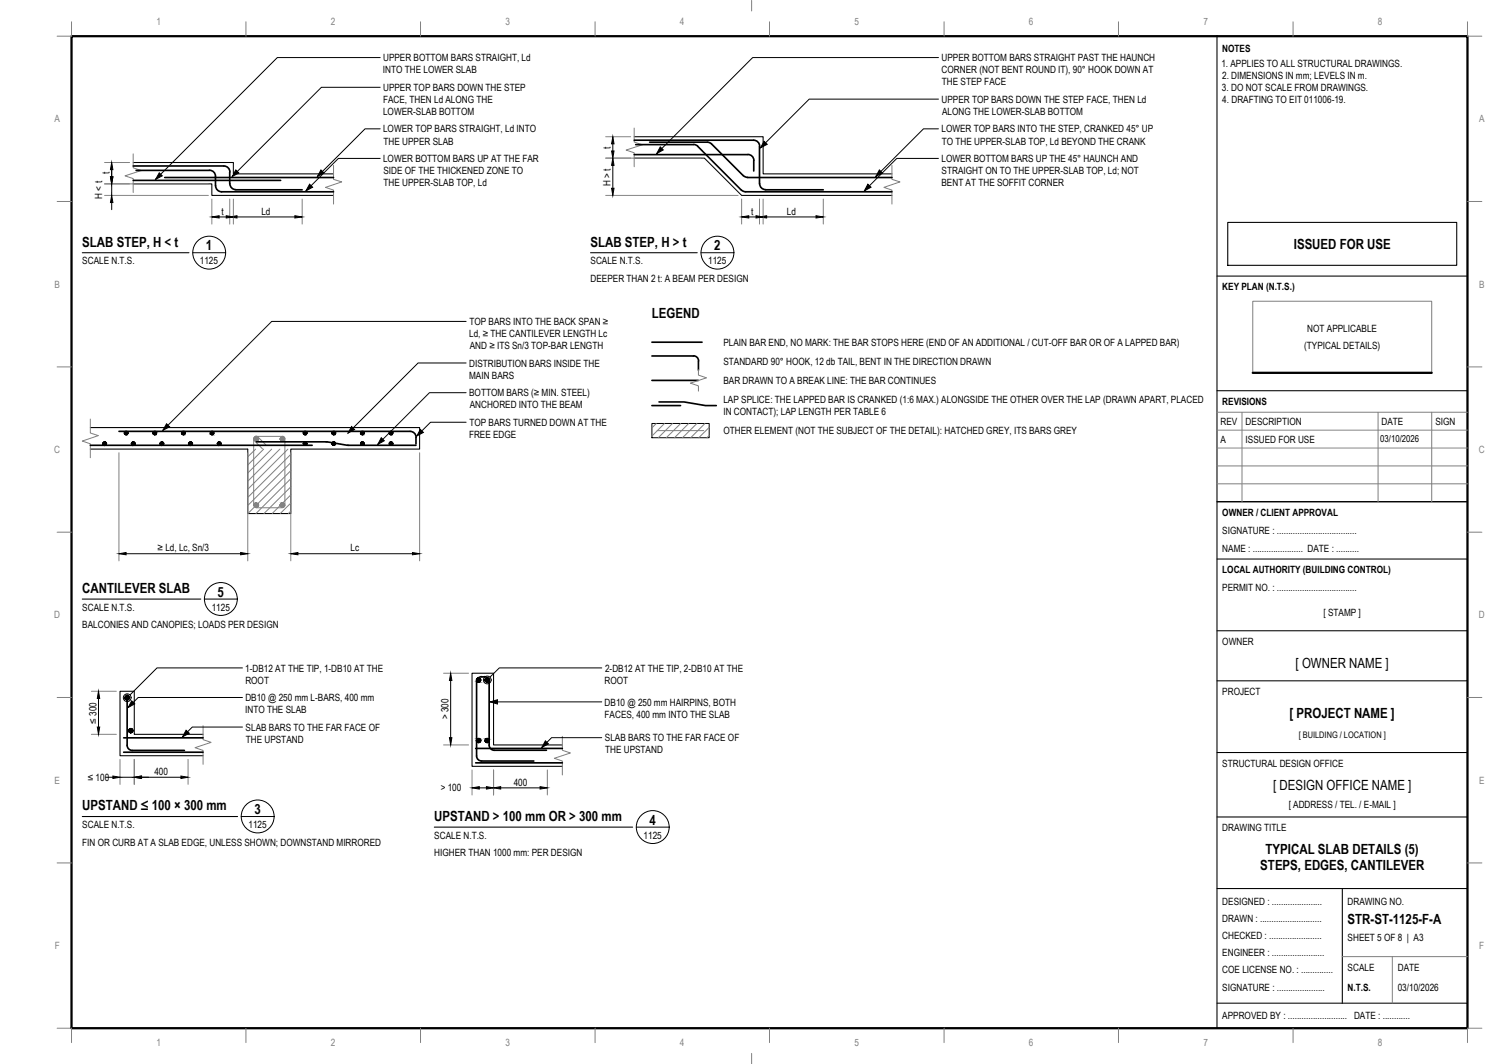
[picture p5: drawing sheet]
<svg xmlns="http://www.w3.org/2000/svg" width="420mm" height="297mm" viewBox="0 0 420 297" stroke-linecap="round" stroke-linejoin="round" font-family="sans-serif">
<defs><g id="words">
<g font-size="3.9">
<text x="23" y="68.8">SLAB STEP, H &lt; t</text>
<text x="57.5" y="69.8">1</text>
<text x="165" y="68.8">SLAB STEP, H &gt; t</text>
<text x="199.5" y="69.8">2</text>
<text x="361.4" y="69.5">ISSUED FOR USE</text>
<text x="182.1" y="88.7">LEGEND</text>
<text x="23" y="165.6">CANTILEVER SLAB</text>
<text x="60.8" y="166.6">5</text>
<text x="361.9" y="186.5">[ OWNER NAME ]</text>
<text x="360.3" y="200.5">[ PROJECT NAME ]</text>
<text x="355.6" y="220.5">[ DESIGN OFFICE NAME ]</text>
<text x="23" y="226.2">UPSTAND ≤ 100 × 300 mm</text>
<text x="71.1" y="227.2">3</text>
<text x="121.3" y="229.2">UPSTAND &gt; 100 mm OR &gt; 300 mm</text>
<text x="181.4" y="230.2">4</text>
<text x="353.6" y="238.4">TYPICAL SLAB DETAILS (5)</text>
<text x="352.1" y="242.8">STEPS, EDGES, CANTILEVER</text>
<text x="376.5" y="258">STR-ST-1125-F-A</text>
</g>
<g font-size="2.8" fill="#808080">
<text x="43.7" y="7.1">1</text>
<text x="92.5" y="7.1">2</text>
<text x="141.2" y="7.1">3</text>
<text x="189.9" y="7.1">4</text>
<text x="238.7" y="7.1">5</text>
<text x="287.4" y="7.1">6</text>
<text x="336.2" y="7.1">7</text>
<text x="384.9" y="7.1">8</text>
<text x="15.2" y="34.2">A</text>
<text x="413.2" y="34.2">A</text>
<text x="15.2" y="80.3">B</text>
<text x="413.2" y="80.3">B</text>
<text x="15.2" y="126.5">C</text>
<text x="413.1" y="126.5">C</text>
<text x="15.2" y="172.7">D</text>
<text x="413.1" y="172.7">D</text>
<text x="15.2" y="218.8">E</text>
<text x="413.2" y="218.8">E</text>
<text x="15.3" y="265">F</text>
<text x="413.3" y="265">F</text>
<text x="43.7" y="292">1</text>
<text x="92.5" y="292">2</text>
<text x="141.2" y="292">3</text>
<text x="189.9" y="292">4</text>
<text x="238.7" y="292">5</text>
<text x="287.4" y="292">6</text>
<text x="336.2" y="292">7</text>
<text x="384.9" y="292">8</text>
</g>
<g font-size="2.8">
<text x="107" y="17.1">UPPER BOTTOM BARS STRAIGHT, Ld</text>
<text x="263" y="17.1">UPPER BOTTOM BARS STRAIGHT PAST THE HAUNCH</text>
<text x="341.5" y="14.6">NOTES</text>
<text x="107" y="20.5">INTO THE LOWER SLAB</text>
<text x="263.1" y="20.5">CORNER (NOT BENT ROUND IT), 90° HOOK DOWN AT</text>
<text x="263.1" y="23.9">THE STEP FACE</text>
<text x="341.2" y="18.6">1. APPLIES TO ALL STRUCTURAL DRAWINGS.</text>
<text x="341.4" y="22">2. DIMENSIONS IN mm; LEVELS IN m.</text>
<text x="107" y="25.4">UPPER TOP BARS DOWN THE STEP</text>
<text x="107" y="28.8">FACE, THEN Ld ALONG THE</text>
<text x="263" y="28.7">UPPER TOP BARS DOWN THE STEP FACE, THEN Ld</text>
<text x="341.4" y="25.3">3. DO NOT SCALE FROM DRAWINGS.</text>
<text x="341.5" y="28.7">4. DRAFTING TO EIT 011006-19.</text>
<text x="107" y="32.1">LOWER-SLAB BOTTOM</text>
<text x="263.2" y="32.1">ALONG THE LOWER-SLAB BOTTOM</text>
<text x="107" y="37">LOWER TOP BARS STRAIGHT, Ld INTO</text>
<text x="107.1" y="40.4">THE UPPER SLAB</text>
<text x="170.6" y="41.5" transform="rotate(-90 170.6 41.5)">t</text>
<text x="263" y="37">LOWER TOP BARS INTO THE STEP, CRANKED 45° UP</text>
<text x="263.1" y="40.4">TO THE UPPER-SLAB TOP, Ld BEYOND THE CRANK</text>
<text x="107" y="45.2">LOWER BOTTOM BARS UP AT THE FAR</text>
<text x="263" y="45.2">LOWER BOTTOM BARS UP THE 45° HAUNCH AND</text>
<text x="30.6" y="48.7" transform="rotate(-90 30.6 48.7)">t</text>
<text x="107.1" y="48.6">SIDE OF THE THICKENED ZONE TO</text>
<text x="107.1" y="52">THE UPPER-SLAB TOP, Ld</text>
<text x="170.6" y="51.9" transform="rotate(-90 170.6 51.9)">H &gt; t</text>
<text x="263" y="52">BENT AT THE SOFFIT CORNER</text>
<text x="263.1" y="48.6">STRAIGHT ON TO THE UPPER-SLAB TOP, Ld; NOT</text>
<text x="28.6" y="55.5" transform="rotate(-90 28.6 55.5)">H &lt; t</text>
<text x="61.8" y="59.9">t</text>
<text x="73" y="59.9">Ld</text>
<text x="209.8" y="59.9">t</text>
<text x="219.8" y="59.9">Ld</text>
<text x="23" y="73.7">SCALE N.T.S.</text>
<text x="55.8" y="73.7">1125</text>
<text x="165" y="73.7">SCALE N.T.S.</text>
<text x="197.8" y="73.7">1125</text>
<text x="165" y="78.8">DEEPER THAN 2 t: A BEAM PER DESIGN</text>
<text x="341.5" y="81.1">KEY PLAN (N.T.S.)</text>
<text x="131.1" y="94.1">Ld, ≥ THE CANTILEVER LENGTH Lc</text>
<text x="131.1" y="90.8">TOP BARS INTO THE BACK SPAN ≥</text>
<text x="365.2" y="92.6">NOT APPLICABLE</text>
<text x="131.2" y="97.5">AND ≥ ITS Sn/3 TOP-BAR LENGTH</text>
<text x="202.1" y="96.5">PLAIN BAR END, NO MARK: THE BAR STOPS HERE (END OF AN ADDITIONAL / CUT-OFF BAR OR OF A LAPPED BAR)</text>
<text x="202.1" y="101.9">STANDARD 90° HOOK, 12 db TAIL, BENT IN THE DIRECTION DRAWN</text>
<text x="364.3" y="97.6">(TYPICAL DETAILS)</text>
<text x="131.1" y="102.4">DISTRIBUTION BARS INSIDE THE</text>
<text x="131.1" y="105.7">MAIN BARS</text>
<text x="202.1" y="107.2">BAR DRAWN TO A BREAK LINE: THE BAR CONTINUES</text>
<text x="131.1" y="110.6">BOTTOM BARS (≥ MIN. STEEL)</text>
<text x="202.1" y="112.6">LAP SPLICE: THE LAPPED BAR IS CRANKED (1:6 MAX.) ALONGSIDE THE OTHER OVER THE LAP (DRAWN APART, PLACED</text>
<text x="341.5" y="113.1">REVISIONS</text>
<text x="131.1" y="118.9">TOP BARS TURNED DOWN AT THE</text>
<text x="131.2" y="114">ANCHORED INTO THE BEAM</text>
<text x="202.1" y="115.9">IN CONTACT); LAP LENGTH PER TABLE 6</text>
<text x="341" y="118.6">REV</text>
<text x="348" y="118.6">DESCRIPTION</text>
<text x="386" y="118.6">DATE</text>
<text x="401" y="118.6">SIGN</text>
<text x="131" y="122.3">FREE EDGE</text>
<text x="202.1" y="121.2">OTHER ELEMENT (NOT THE SUBJECT OF THE DETAIL): HATCHED GREY, ITS BARS GREY</text>
<text x="341" y="123.6">A</text>
<text x="348" y="123.6">ISSUED FOR USE</text>
<text x="341.5" y="144.1">OWNER / CLIENT APPROVAL</text>
<text x="341.5" y="149.1">SIGNATURE : ...................................</text>
<text x="44" y="153.8">≥ Ld, Lc, Sn/3</text>
<text x="98" y="154">Lc</text>
<text x="341.5" y="154.1">NAME : ...................... DATE : ..........</text>
<text x="341.5" y="160.1">LOCAL AUTHORITY (BUILDING CONTROL)</text>
<text x="341.5" y="165.1">PERMIT NO. : ...................................</text>
<text x="23" y="170.5">SCALE N.T.S.</text>
<text x="59.1" y="170.5">1125</text>
<text x="369.7" y="172.1">[ STAMP ]</text>
<text x="23" y="175.5">BALCONIES AND CANOPIES; LOADS PER DESIGN</text>
<text x="341.5" y="180.1">OWNER</text>
<text x="68.5" y="187.5">1-DB12 AT THE TIP, 1-DB10 AT THE</text>
<text x="68.5" y="190.8">ROOT</text>
<text x="168.9" y="190.8">ROOT</text>
<text x="169" y="187.5">2-DB12 AT THE TIP, 2-DB10 AT THE</text>
<text x="68.5" y="195.8">DB10 @ 250 mm L-BARS, 400 mm</text>
<text x="168.9" y="197">DB10 @ 250 mm HAIRPINS, BOTH</text>
<text x="341.5" y="194.1">PROJECT</text>
<text x="26.9" y="202" transform="rotate(-90 26.9 202)">≤ 300</text>
<text x="68.5" y="199.1">INTO THE SLAB</text>
<text x="125.3" y="200.9" transform="rotate(-90 125.3 200.9)">&gt; 300</text>
<text x="168.9" y="200.3">FACES, 400 mm INTO THE SLAB</text>
<text x="68.6" y="204">SLAB BARS TO THE FAR FACE OF</text>
<text x="68.7" y="207.4">THE UPSTAND</text>
<text x="169" y="207">SLAB BARS TO THE FAR FACE OF</text>
<text x="169" y="210.3">THE UPSTAND</text>
<text x="341.5" y="214.1">STRUCTURAL DESIGN OFFICE</text>
<text x="24.6" y="218">≤ 100</text>
<text x="43.1" y="216.4">400</text>
<text x="123.1" y="220.9">&gt; 100</text>
<text x="143.5" y="219.4">400</text>
<text x="360" y="225.6">[ ADDRESS / TEL. / E-MAIL ]</text>
<text x="23" y="231.1">SCALE N.T.S.</text>
<text x="69.4" y="231.1">1125</text>
<text x="341.5" y="232.1">DRAWING TITLE</text>
<text x="23" y="236.1">FIN OR CURB AT A SLAB EDGE, UNLESS SHOWN; DOWNSTAND MIRRORED</text>
<text x="121.3" y="234.1">SCALE N.T.S.</text>
<text x="121.3" y="239.1">HIGHER THAN 1000 mm: PER DESIGN</text>
<text x="179.8" y="234.1">1125</text>
<text x="341.5" y="252.5">DESIGNED : ......................</text>
<text x="341.5" y="257.4">DRAWN : ...........................</text>
<text x="376.5" y="252.5">DRAWING NO.</text>
<text x="341.5" y="262.2">CHECKED : .......................</text>
<text x="376.5" y="262.6">SHEET 5 OF 8 | A3</text>
<text x="341.5" y="267">ENGINEER : .......................</text>
<text x="341.5" y="271.8">COE LICENSE NO. : ..............</text>
<text x="376.5" y="271">SCALE</text>
<text x="390.5" y="271">DATE</text>
<text x="341.5" y="276.5">SIGNATURE : .....................</text>
<text x="376.5" y="276.5">N.T.S.</text>
<text x="390.5" y="276.5">03/10/2026</text>
<text x="341.5" y="284.6">APPROVED BY : .......................... DATE : ............</text>
</g>
<text font-size="2.7" x="385.6" y="123.5">03/10/2026</text>
<text font-size="2.5" x="362.8" y="206">[ BUILDING / LOCATION ]</text>
</g></defs>
<!-- layer: S-CONC -->
<path d="M177.2 38.2h36v10.3h36M37.2 45.4h28v3.1h28M37.2 51.3h22v3.3h34M177.2 44.1h19.6l10.4 10.5h42M25.2 119.4h92v6h-36v18h-12v-18h-44M56.7 205h-19.2v-12h-4v18h23.2M157.1 208h-19.2v-20.1h-6v26h25.2" fill="none" stroke="#000" stroke-width=".3"/>
<!-- layer: S-BREAK -->
<path d="M177.2 35.8v3.9l2.3 .7-4.6 1.5 2.3 .8v3.9M37.2 43v3.8l2.3 .8-4.6 1.5 2.3 .8v3.8M93.2 46.2v3.9l2.3 .7-4.6 1.5 2.3 .8v3.9M249.2 46.2v3.9l2.2 .7-4.5 1.5 2.3 .8v3.9M25.2 117v3.9l2.3 .7-4.5 1.5 2.2 .8v3.9M195.1 103.2v1.5l2.3 .8-4.5 1.5 2.2 .7v1.5M56.7 202.6v3.9l2.3 .7-4.5 1.5 2.2 .8v3.9M157.1 205.6v3.9l2.2 .7-4.4 1.5 2.2 .8v3.9" fill="none" stroke="#808080" stroke-width=".28"/>
<!-- layer: S-REBR -->
<g fill="none" stroke="#000" stroke-width=".47">
<path d="M177.2 39.1h33.3M181.5 39.7h16.1l1.2 .5M210.5 39.1a1.67 1.67 0 0 1 1.7 1.7M37.2 46.3h25.3M37.2 50.4h41.2M38 47.6l20.5-.1a1.67 1.67 0 0 1 1.7 1.7M46 49.6h47.2M60.2 49.2v2.7M60.2 51.9a1.67 1.67 0 0 0 1.7 1.6h31.3M62.5 46.3a1.67 1.67 0 0 1 1.7 1.7M64.2 48v3.3M64.2 51.3a1.67 1.67 0 0 0 1.7 1.6"/>
<path d="M65.9 53h18.5M177.2 43.2h31.7M177.6 40.4h16.1M193.7 40.3l1.2 .5M194.9 40.8l12.2 12.3M198.8 40.2l8.9 8.8 1.2 .5M207.1 53l1.2 .5M208.3 53.5h40.9M208.8 49.6h40.4M208.9 43.1a1.67 1.67 0 0 1 1.7 1.7M210.6 44.8v2.9M212.2 40.8v10.5"/>
<path d="M212.2 51.3a1.67 1.67 0 0 0 1.7 1.6M213.9 53h16.1M182.1 95.5h14M182.1 99.4h11.6M193.7 99.3a1.42 1.42 0 0 1 1.5 1.5l-.1 2.6M182.1 106.2h13M182.1 113.2h8M184.1 112.2h7l6 1h3M25.2 124.3h62M33.2 120.4h81.4M71.6 123.3h19.5M91.1 123.3l.3 .1"/>
<path d="M91.4 123.3l5.7 1M97.1 124.3h19.1M114.6 120.4a1.67 1.67 0 0 1 1.6 1.7M116.2 122.1v1.8M35.5 194v14.1M133.1 190.4v20.6a1.42 1.42 0 0 0 1.5 1.5M134.5 189h.8M134.6 188.9a1.42 1.42 0 0 0-1.5 1.4M135.3 188.9a1.42 1.42 0 0 1 1.4 1.4M136.7 190.4v17.6a1.42 1.42 0 0 0 1.4 1.5h14.6M34.5 206h22.2M34.5 210h22.2"/>
<path d="M35.5 208.1a1.42 1.42 0 0 0 1.4 1.4h14.6M132.9 208.9h24.2M132.9 213h24.2M134.5 212.5h14.6"/>
<circle cx="29.2" cy="123.8" r=".44"/>
<circle cx="35.2" cy="120.9" r=".44"/>
<circle cx="37.2" cy="123.8" r=".44"/>
<circle cx="43.2" cy="120.9" r=".44"/>
<circle cx="45.2" cy="123.8" r=".44"/>
<circle cx="51.2" cy="120.9" r=".44"/>
<circle cx="53.2" cy="123.8" r=".44"/>
<circle cx="59.2" cy="120.9" r=".44"/>
<circle cx="61.2" cy="123.8" r=".44"/>
<circle cx="85.2" cy="123.8" r=".44"/>
<circle cx="85.2" cy="120.9" r=".44"/>
<circle cx="93.2" cy="123.8" r=".44"/>
<circle cx="93.2" cy="120.9" r=".44"/>
<circle cx="101.2" cy="123.8" r=".44"/>
<circle cx="101.2" cy="120.9" r=".44"/>
<circle cx="109.2" cy="123.8" r=".44"/>
<circle cx="109.2" cy="120.9" r=".44"/>
<circle cx="35.5" cy="194.8" r=".53"/>
<circle cx="133.7" cy="189.8" r=".53"/>
<circle cx="136.1" cy="189.8" r=".53"/>
<circle cx="36.6" cy="204" r=".53"/>
<circle cx="133.7" cy="206.7" r=".53"/>
<circle cx="136.1" cy="206.7" r=".53"/>
</g>
<!-- layer: S-DIMS -->
<g fill="none" stroke="#808080" stroke-width=".28">
<path d="M169.2 38.2h7M29.2 51.3h29M29.2 45.4h7M29.2 54.6h29M59.2 55.6v7M64.2 55.6v7M65.2 55.6v7M84.4 55.6v7M169.2 54.6h37M169.2 44.1h26.6M207.2 55.6v7M212.2 55.6v7"/>
<path d="M213.2 55.6v7M230 55.6v7M33.2 126.4v30.2M69.2 126.4v30.2M81.2 126.4v30.2M117.2 126.4v30.2M25.5 193h7M123.9 187.9h7M25.5 205h7M33.5 212v7M37.5 212v7M52.5 212v7"/>
<path d="M123.9 208h7M131.9 215v6.9M137.9 215v6.9M152.9 215v6.9"/>
</g>
<g fill="#000" stroke="#000" stroke-width=".28">
<path d="M31.2 45.4l.3 2h-.6zM31.2 54.6l.3 1.9h-.6zM30.9 49.3h.6l-.3 2zM171.2 38.2l.3 2h-.6zM171.2 44.1l.3 2.1h-.6zM170.9 42.1h.6l-.3 2zM170.9 52.6h.6l-.3 2zM59.2 60.6l2-.4v.7zM63.2 60.2l2 .4-2 .3zM64.2 60.6l2-.4v.7zM82.4 60.2l2 .4-2 .3zM207.2 60.6l2-.4v.7z"/>
<path d="M211.2 60.2l2 .4-2 .3zM212.2 60.6l2-.4v.7zM228 60.2l2 .4-2 .3zM33.2 154.6l2-.4v.7zM67.2 154.2l2 .4-2 .3zM81.2 154.6l2-.4v.7zM115.2 154.2l2 .4-2 .3zM27.5 193l.4 2h-.7zM125.9 187.9l.3 2.1h-.6zM27.2 203h.7l-.4 2zM31.5 216.6l2 .4-2 .3zM37.5 217l2-.4v.7z"/>
<path d="M50.5 216.6l2 .4-2 .3zM125.6 205.9h.6l-.3 2.1zM135.9 219.6l2 .3-2 .4zM150.9 219.6l2 .3-2 .4zM131.9 219.9l2-.3v.7zM137.9 219.9l2-.3v.7z"/>
</g>
<g fill="none" stroke="#000" stroke-width=".28">
<path d="M31.2 47.4v1.9M31.2 51.3v3.3M31.2 56.5v2M171.2 40.2v1.9M171.2 46.2v6.4M61.2 60.6h2M66.2 60.6h16.2M209.2 60.6h2M214.2 60.6h13.8M35.2 154.6h32M83.2 154.6h32M27.5 195v8"/>
<path d="M125.9 190v15.9M29.5 217h2M33.5 217h4M39.5 217h11M133.9 219.9h2M139.9 219.9h11"/>
</g>
<!-- layer: S-ANNO -->
<g fill="none" stroke="#000" stroke-width=".28">
<path d="M106.2 16.1h-28.7l-34 34M262.2 16.1h-51.9l-26.8 26.8M106.2 24.4h-16.4l-24.9 24.9M106.2 36h-4.2l-13.3 13.3M262.2 27.7h-36.1l-13.6 13.6M262.2 36h-4.2l-13.3 13.3M106.2 44.2h-11.7l-9 9.1M262.2 44.2h-11.7l-9 9.1M130.2 89.7h-54.3l-30.4 30.4M130.2 117.9h-9.9l-3.8 3.8M130.2 109.6h-10.2l-14.5 14.5M130.2 101.3h-13.4l-19.6 19.6"/>
<path d="M67.7 194.7h-29.1l-2.8 2.8M67.7 186.5h-23.8l-7.6 7.5M136.9 195.9h31.2M168.1 186.5h-28.6l-2.6 2.5M67.7 203h-14l-2.7 2.7M168.1 205.9h-14l-2.7 2.7"/>
<circle cx="35.5" cy="194.8" r="1.08"/>
<circle cx="136.1" cy="189.8" r="1.08"/>
</g>
<g fill="#000" stroke="#000" stroke-width=".28">
<path d="M44.5 48.2l.8 .9-1.8 1zM65.9 47.4l.8 .9-1.8 1zM86.5 51.4l.8 .9-1.8 1zM89.7 47.4l.8 .9-1.8 1zM184.4 41l.9 .9-1.8 1zM213.4 39.4l.9 .9-1.8 1zM242.4 51.4l.9 .9-1.8 1zM245.7 47.4l.8 .9-1.8 1zM46.5 118.3l.9 .9-1.9 .9zM98.2 119.1l.9 .8-1.9 1zM106.5 122.2l.9 .8-1.9 1.1zM117.4 119.9l.9 .8-1.8 1z"/>
<path d="M36.8 195.7l.8 .8-1.8 1zM136.9 195.9l2.1-.5v1.1zM52 203.9l.9 .8-1.9 1zM152.4 206.8l.8 .9-1.8 .9z"/>
</g>
<!-- layer: S-TITLE -->
<path d="M23 70.6h29.8M165 70.6h29.8M343 62.1h64v12h-64zM23 167.2h33.1M23 228h43.4M121.3 230.9h55.4" fill="none" stroke="#000" stroke-width=".3"/>
<!-- layer: S-SYMB -->
<g fill="none" stroke="#000" stroke-width=".28">
<path d="M53.8 70.6h9.2M195.8 70.6h9.2M57.1 167.2h9.2M67.4 228h9.2M177.8 230.9h9.1"/>
<circle cx="58.4" cy="70.5" r="4.6"/>
<circle cx="200.4" cy="70.5" r="4.6"/>
<circle cx="61.7" cy="167.2" r="4.6"/>
<circle cx="72" cy="227.9" r="4.6"/>
<circle cx="182.4" cy="230.9" r="4.6"/>
</g>
<!-- layer: S-HATCH -->
<g fill="none" stroke="#808080" stroke-width=".28">
<path d="M183.3 118.2l-1.2 1.3M185.6 118.2l-3.5 3.5M187.9 118.2l-4 4M190.2 118.2l-4.1 4M192.4 118.2l-4 4M194.7 118.2l-4 4M196.9 118.2l-3.9 4M198.1 119.3l-2.9 2.9M71.4 125.4l-2.2 2.1M73.7 125.4l-4.5 4.4M75.9 125.4l-6.7 6.7M78.2 125.4l-9 9"/>
<path d="M80.4 125.4l-11.2 11.2M81.2 126.9l-12 12M81.2 129.1l-12 12M81.2 131.4l-11.9 12M81.2 133.6l-9.7 9.8M81.2 135.9l-7.5 7.5M81.2 138.2l-5.2 5.2M198.1 121.6l-.6 .6M81.2 140.4l-2.9 3M81.2 142.7l-.6 .7"/>
</g>
<!-- layer: S-REBR-NF -->
<g fill="none" stroke="#808080" stroke-width=".28">
<path d="M70.9 122.5v18.5a.74 .74 0 0 0 .7 .7M72.1 122l2.2 2.3M72.1 122a.74 .74 0 0 0-.8-.2 .74 .74 0 0 0-.4 .7M78.9 121.8h-7.3a.74 .74 0 0 0-.7 .4 .74 .74 0 0 0 .2 .8l2.2 2.3M78.9 121.8a.74 .74 0 0 1 .7 .7M79.6 122.5v18.5a.74 .74 0 0 1-.7 .7M183.6 120.2h13M71.6 141.8h7.3"/>
<circle cx="71.6" cy="122.5" r=".53"/>
<circle cx="78.9" cy="122.5" r=".53"/>
<circle cx="71.6" cy="141" r=".53"/>
<circle cx="78.9" cy="141" r=".53"/>
</g>
<g fill="#808080" stroke="#808080" stroke-width=".28">
<path d="M71 122.7h1.1z"/>
<path d="M71.4 123h.4z"/>
<path d="M71.5 123.1h.2z"/>
<path d="M71.5 141.5h.2z"/>
<path d="M78.4 122.4h1z"/>
<path d="M78.8 123.1h.2z"/>
<path d="M78.6 140.5h.5z"/>
<path d="M78.6 141.5h.5z"/>
<path d="M78.8 141.5h.2z"/>
<path d="M71.5 122h.2zM71.5 122h.2zM71.5 122h.2z"/>
<path d="M71.5 122h.2zM71.5 122h.2z"/>
<path d="M71.5 122h.3zM71.5 122h.3z"/>
<path d="M71.4 122h.4zM71.4 122h.4z"/>
<path d="M71.4 122h.4zM71.4 122h.4z"/>
<path d="M71.4 122h.4zM71.3 122h.5z"/>
<path d="M71.3 122l.5 .1zM71.3 122l.5 .1z"/>
<path d="M71.3 122.1h.6zM71.3 122.1h.6z"/>
<path d="M71.3 122.1h.6zM71.2 122.1h.7z"/>
<path d="M71.2 122.1h.7zM71.2 122.1h.7z"/>
<path d="M71.2 122.1h.8zM71.2 122.1h.8z"/>
<path d="M71.2 122.1l.8 .1zM71.2 122.1l.8 .1z"/>
<path d="M71.2 122.2h.8zM71.2 122.2h.8z"/>
<path d="M71.2 122.2h.8zM71.2 122.2h.8z"/>
<path d="M71.2 122.2h.9zM71.2 122.2h.9zM71.1 122.2h1zM71.1 122.2h1z"/>
<path d="M71.1 122.2l1 .1zM71.1 122.2l1 .1z"/>
<path d="M71.1 122.3h1zM71.1 122.3h1z"/>
<path d="M71.1 122.3h1zM71.1 122.3h1z"/>
<path d="M71.1 122.3l1 .1zM71.1 122.3l1 .1z"/>
<path d="M71.1 122.4h1zM71.1 122.4h1z"/>
<path d="M71.1 122.4h1zM71.1 122.4h1z"/>
<path d="M71 122.4l1.1 .1zM71 122.4l1.1 .1z"/>
<path d="M71 122.5h1.1zM71 122.5h1.1zM71 122.5h1.1zM71 122.5h1.1z"/>
<path d="M71 122.5h1.1zM71 122.5h1.1z"/>
<path d="M71 122.5l1.1 .1zM71 122.5l1.1 .1zM71 122.6h1.1zM71 122.6h1.1z"/>
<path d="M71 122.6h1.1zM71 122.6h1.1z"/>
<path d="M71 122.6l1.1 .1zM71 122.6l1.1 .1zM71 122.7h1.1z"/>
<path d="M71.1 122.7h1zM71.1 122.7h1z"/>
<path d="M71.1 122.7l1 .1zM71.1 122.7l1 .1zM71.1 122.8h1zM71.1 122.8h1z"/>
<path d="M71.1 122.8h1zM71.1 122.8h1z"/>
<path d="M71.1 122.8h1zM71.1 122.8h1zM71.1 122.8h1zM71.1 122.8h1z"/>
<path d="M71.1 122.8h1zM71.1 122.8l.9 .1zM71.2 122.9h.8zM71.2 122.9h.8z"/>
<path d="M71.2 122.9h.8zM71.2 122.9h.8z"/>
<path d="M71.2 122.9l.8 .1zM71.2 122.9l.8 .1z"/>
<path d="M71.2 123h.8zM71.2 123h.7zM71.2 123h.7zM71.2 123h.7z"/>
<path d="M71.2 123h.7zM71.2 123h.7z"/>
<path d="M71.3 123h.6zM71.3 123h.5z"/>
<path d="M71.3 123h.5zM71.3 123h.5z"/>
<path d="M71.3 123h.5zM71.3 123h.5zM71.4 123h.4z"/>
<path d="M71.4 123h.4zM71.4 123h.4z"/>
<path d="M71.4 123h.4zM71.4 123l.3 .1z"/>
<path d="M71.5 123.1h.2zM71.5 123.1h.2zM71.5 123.1h.2zM71.5 123.1h.2z"/>
<path d="M71.5 140.5h.2zM71.5 140.5h.2z"/>
<path d="M71.5 140.5h.2zM71.5 140.5h.2z"/>
<path d="M71.5 140.5h.3zM71.4 140.5h.4z"/>
<path d="M71.4 140.5h.4zM71.4 140.5h.4z"/>
<path d="M71.4 140.5h.4zM71.4 140.5h.4z"/>
<path d="M71.4 140.5h.4zM71.3 140.5h.5zM71.3 140.5h.5zM71.3 140.5h.5z"/>
<path d="M71.3 140.5l.6 .1zM71.3 140.5l.6 .1z"/>
<path d="M71.3 140.6h.6zM71.2 140.6h.7zM71.2 140.6h.7zM71.2 140.6h.7z"/>
<path d="M71.2 140.6h.8zM71.2 140.6h.8zM71.2 140.6h.8zM71.2 140.6h.8z"/>
<path d="M71.2 140.6l.8 .1zM71.2 140.7h.8zM71.2 140.7h.8zM71.2 140.7h.8z"/>
<path d="M71.2 140.7h.9zM71.2 140.7h.9z"/>
<path d="M71.1 140.7h1zM71.1 140.7h1zM71.1 140.7h1zM71.1 140.7h1z"/>
<path d="M71.1 140.7l1 .1zM71.1 140.7l1 .1z"/>
<path d="M71.1 140.8h1zM71.1 140.8h1zM71.1 140.8h1zM71.1 140.8h1z"/>
<path d="M71.1 140.8l1 .1zM71.1 140.8l1 .1z"/>
<path d="M71.1 140.9h1zM71.1 140.9h1zM71 140.9h1.1zM71 140.9h1.1z"/>
<path d="M71 140.9l1.1 .1zM71 140.9l1.1 .1z"/>
<path d="M71 141h1.1zM71 141h1.1zM71 141h1.1zM71 141h1.1z"/>
<path d="M71 141h1.1zM71 141h1.1z"/>
<path d="M71 141l1.1 .1zM71 141l1.1 .1z"/>
<path d="M71 141.1h1.1zM71 141.1h1.1zM71 141.1h1.1zM71 141.1h1.1z"/>
<path d="M71 141.1l1.1 .1zM71 141.1l1.1 .1z"/>
<path d="M71.1 141.2h1zM71.1 141.2h1zM71.1 141.2h1zM71.1 141.2h1z"/>
<path d="M71.1 141.2l1 .1zM71.1 141.2l1 .1z"/>
<path d="M71.1 141.3h1zM71.1 141.3h1zM71.1 141.3h1zM71.1 141.3h1z"/>
<path d="M71.1 141.3h1zM71.1 141.3h1z"/>
<path d="M71.1 141.3h1zM71.1 141.3h.9z"/>
<path d="M71.2 141.3l.8 .1zM71.2 141.3l.8 .1z"/>
<path d="M71.2 141.4h.8zM71.2 141.4h.8z"/>
<path d="M71.2 141.4h.8zM71.2 141.4h.8z"/>
<path d="M71.2 141.4h.8zM71.2 141.4h.7z"/>
<path d="M71.2 141.4l.7 .1zM71.2 141.4l.7 .1z"/>
<path d="M71.2 141.5h.7zM71.2 141.5h.7z"/>
<path d="M71.3 141.5h.6zM71.3 141.5h.5zM71.3 141.5h.5zM71.3 141.5h.5z"/>
<path d="M71.3 141.5h.5zM71.3 141.5h.5z"/>
<path d="M71.4 141.5h.4zM71.4 141.5h.4z"/>
<path d="M71.4 141.5h.4zM71.4 141.5h.4z"/>
<path d="M71.4 141.5h.4zM71.4 141.5h.3z"/>
<path d="M71.5 141.5h.2zM71.5 141.5h.2zM71.5 141.5h.2zM71.5 141.5h.2z"/>
<path d="M78.8 122h.2zM78.8 122h.2zM78.8 122h.2z"/>
<path d="M78.8 122h.2zM78.7 122h.3z"/>
<path d="M78.7 122h.3zM78.7 122h.3z"/>
<path d="M78.7 122h.4zM78.7 122h.4zM78.7 122h.4zM78.7 122h.4z"/>
<path d="M78.7 122h.4zM78.6 122h.5z"/>
<path d="M78.6 122l.5 .1zM78.6 122l.5 .1z"/>
<path d="M78.6 122.1h.6zM78.6 122.1h.6z"/>
<path d="M78.6 122.1h.6zM78.5 122.1h.7z"/>
<path d="M78.5 122.1h.7zM78.5 122.1h.7z"/>
<path d="M78.5 122.1h.7zM78.5 122.1h.7z"/>
<path d="M78.5 122.1l.7 .1zM78.5 122.1l.7 .1z"/>
<path d="M78.5 122.2h.8zM78.4 122.2h.9z"/>
<path d="M78.4 122.2h.9zM78.4 122.2h.9z"/>
<path d="M78.4 122.2h.9zM78.4 122.2h.9zM78.4 122.2h.9zM78.4 122.2h.9z"/>
<path d="M78.4 122.2l.9 .1zM78.4 122.2l.9 .1z"/>
<path d="M78.4 122.3h1zM78.4 122.3h1z"/>
<path d="M78.4 122.3h1zM78.4 122.3h1z"/>
<path d="M78.4 122.3l1 .1zM78.4 122.3l1 .1zM78.3 122.4h1.1z"/>
<path d="M78.3 122.4h1.1zM78.3 122.4h1.1z"/>
<path d="M78.3 122.4l1.1 .1zM78.3 122.4l1.1 .1z"/>
<path d="M78.3 122.5h1.1zM78.3 122.5h1.1zM78.3 122.5h1.1zM78.3 122.5h1.1z"/>
<path d="M78.3 122.5h1.1zM78.3 122.5h1.1z"/>
<path d="M78.3 122.5l1.1 .1zM78.3 122.5l1.1 .1zM78.3 122.6h1.1zM78.3 122.6h1.1z"/>
<path d="M78.3 122.6h1.1zM78.3 122.6h1.1z"/>
<path d="M78.3 122.6l1.1 .1zM78.3 122.6l1.1 .1z"/>
<path d="M78.3 122.7h1.1zM78.3 122.7h1.1z"/>
<path d="M78.3 122.7h1.1zM78.3 122.7h1.1z"/>
<path d="M78.4 122.7l1 .1zM78.4 122.7l1 .1zM78.4 122.8h1zM78.4 122.8h1z"/>
<path d="M78.4 122.8h1zM78.4 122.8h.9z"/>
<path d="M78.4 122.8h.9zM78.4 122.8h.9zM78.4 122.8h.9zM78.4 122.8h.9z"/>
<path d="M78.4 122.8h.9zM78.4 122.8l.9 .1zM78.4 122.9h.9zM78.4 122.9h.9z"/>
<path d="M78.4 122.9h.9zM78.4 122.9h.8z"/>
<path d="M78.5 122.9l.7 .1zM78.5 122.9l.7 .1z"/>
<path d="M78.5 123h.7zM78.5 123h.7zM78.5 123h.7zM78.5 123h.7z"/>
<path d="M78.5 123h.7zM78.5 123h.7z"/>
<path d="M78.6 123h.5zM78.6 123h.6z"/>
<path d="M78.6 123h.5zM78.6 123h.5z"/>
<path d="M78.6 123h.5zM78.6 123h.5zM78.7 123h.4zM78.7 123h.4z"/>
<path d="M78.7 123h.4zM78.7 123h.3z"/>
<path d="M78.7 123h.3zM78.7 123l.3 .1z"/>
<path d="M78.7 123.1h.3zM78.7 123.1h.3zM78.8 123.1h.2zM78.8 123.1h.2z"/>
<path d="M78.8 140.5h.2zM78.8 140.5h.2z"/>
<path d="M78.8 140.5h.2zM78.7 140.5h.3z"/>
<path d="M78.7 140.5h.3zM78.7 140.5h.3z"/>
<path d="M78.7 140.5h.4zM78.7 140.5h.4z"/>
<path d="M78.7 140.5h.4zM78.7 140.5h.4z"/>
<path d="M78.7 140.5h.4zM78.6 140.5h.5zM78.6 140.5h.5z"/>
<path d="M78.6 140.5l.6 .1zM78.6 140.5l.6 .1z"/>
<path d="M78.6 140.6h.6zM78.5 140.6h.7zM78.5 140.6h.7zM78.5 140.6h.7z"/>
<path d="M78.5 140.6h.7zM78.5 140.6h.7zM78.5 140.6h.7zM78.5 140.6h.7z"/>
<path d="M78.5 140.6l.8 .1zM78.4 140.7h.9zM78.4 140.7h.9zM78.4 140.7h.9z"/>
<path d="M78.4 140.7h.9zM78.4 140.7h.9z"/>
<path d="M78.4 140.7h.9zM78.4 140.7h.9zM78.4 140.7h.9zM78.4 140.7h.9z"/>
<path d="M78.4 140.7l1 .1zM78.4 140.7l1 .1z"/>
<path d="M78.4 140.8h1zM78.4 140.8h1zM78.4 140.8h1zM78.4 140.8h1z"/>
<path d="M78.4 140.8l1 .1zM78.4 140.8l1 .1z"/>
<path d="M78.3 140.9h1.1zM78.3 140.9h1.1zM78.3 140.9h1.1zM78.3 140.9h1.1z"/>
<path d="M78.3 140.9l1.1 .1zM78.3 140.9l1.1 .1z"/>
<path d="M78.3 141h1.1zM78.3 141h1.1zM78.3 141h1.1zM78.3 141h1.1z"/>
<path d="M78.3 141h1.1zM78.3 141h1.1z"/>
<path d="M78.3 141l1.1 .1zM78.3 141l1.1 .1z"/>
<path d="M78.3 141.1h1.1zM78.3 141.1h1.1zM78.3 141.1h1.1zM78.3 141.1h1.1z"/>
<path d="M78.3 141.1h1.1zM78.3 141.1l1.1 .1z"/>
<path d="M78.3 141.2h1.1zM78.3 141.2h1.1zM78.4 141.2h1zM78.4 141.2h1z"/>
<path d="M78.4 141.2l1 .1zM78.4 141.2l1 .1z"/>
<path d="M78.4 141.3h1zM78.4 141.3h.9zM78.4 141.3h.9zM78.4 141.3h.9z"/>
<path d="M78.4 141.3h.9zM78.4 141.3h.9z"/>
<path d="M78.4 141.3h.9zM78.4 141.3h.9z"/>
<path d="M78.4 141.3l.9 .1zM78.4 141.3l.9 .1z"/>
<path d="M78.4 141.4h.9zM78.4 141.4h.8z"/>
<path d="M78.5 141.4h.7zM78.5 141.4h.7z"/>
<path d="M78.5 141.4h.7zM78.5 141.4h.7z"/>
<path d="M78.5 141.4l.7 .1zM78.5 141.4l.7 .1z"/>
<path d="M78.5 141.5h.7zM78.5 141.5h.7z"/>
<path d="M78.6 141.5h.6zM78.6 141.5h.5zM78.6 141.5h.5z"/>
<path d="M78.6 141.5h.5zM78.6 141.5h.5z"/>
<path d="M78.7 141.5h.4zM78.7 141.5h.4z"/>
<path d="M78.7 141.5h.4zM78.7 141.5h.3z"/>
<path d="M78.7 141.5h.3zM78.7 141.5h.3z"/>
<path d="M78.7 141.5h.3zM78.7 141.5h.3zM78.8 141.5h.2zM78.8 141.5h.2z"/>
</g>
<!-- layer: S-REBR -->
<g fill="#000" stroke="#000" stroke-width=".28">
<path d="M28.9 124.1h.6zM29 124.3h.4zM34.8 120.7h.8zM34.8 121.1h.8zM34.9 121.2h.7zM35.1 121.3h.2zM35.1 120.5h.2zM36.9 124.1h.6zM37 124.3h.4zM42.8 120.7h.8zM42.8 121.1h.8zM43.1 121.3h.2z"/>
<path d="M43.1 120.5h.2zM44.9 124.1h.7zM45 124.3h.4zM50.8 120.7h.8zM50.8 121.1h.8zM51.1 121.3h.2zM51.1 120.5h.2zM52.9 123.6h.7zM52.9 124.1h.7zM53 124.3h.4zM53.1 123.4h.2zM58.8 121.1h.8z"/>
<path d="M59.1 121.3h.3zM59.1 121.3h.2zM60.8 124.1h.8zM60.9 124.1h.7zM61 124.3h.4zM61.1 123.4h.2zM84.8 121.1h.8zM84.8 124.1h.8zM84.9 121.2h.7zM84.9 124.1h.7zM85 121.3h.5zM85 120.6h.5z"/>
<path d="M85 124.3h.4zM85.1 121.3h.2zM85.1 124.3h.2zM85.1 120.5h.2zM85.1 123.4h.2zM92.8 121.1h.8zM92.8 124.1h.8zM92.9 121.2h.7zM92.9 124.1h.7zM93 124.2h.4zM93 124.3h.4zM93.1 121.3h.2z"/>
<path d="M93.1 124.3h.2zM93.1 120.5h.2zM93.1 123.4h.2zM100.8 124h.8zM100.8 120.7h.8zM100.8 121.1h.8zM100.8 123.7h.8zM100.8 124.1h.8zM100.9 121.2h.7zM100.9 124.1h.7zM101 124.2h.4zM101 124.3h.4z"/>
<path d="M101.1 121.3h.2zM101.1 124.3h.2zM101.1 120.5h.2zM101.1 123.4h.2zM108.8 124h.8zM108.8 120.7h.8zM108.8 121.1h.8zM108.8 123.7h.8zM108.8 124.1h.8zM109 124.2h.4zM109.1 124.3h.3zM109.1 121.3h.2z"/>
<path d="M109.1 124.3h.2zM109.1 120.5h.2zM109.1 123.4h.2zM35.1 194.5h.9zM35.1 195.1h.9zM35.2 195.3h.6zM35.3 195.3h.4zM35.3 194.3h.4zM35.4 195.3h.2zM35.4 194.3h.2zM133.5 190.4h.4zM133.5 189.3h.4z"/>
<path d="M133.6 190.4h.2zM135.8 189.4h.6zM135.9 190.4h.4zM36 204.2h1zM36 203.8h1zM36.4 203.5h.3zM36.4 203.4h.2zM36.4 204.5h.2zM133.6 207.3h.2zM133.6 206.2h.2zM135.6 207h1zM135.6 206.5h1z"/>
<path d="M135.8 207.2h.6zM135.8 206.3h.6zM135.9 207.3h.4zM135.9 206.2h.4z"/>
<path d="M29.2 123.4h.1zM29.1 123.4h.2zM29.1 123.4h.2zM29.1 123.4h.2z"/>
<path d="M29.1 123.4h.3zM29.1 123.4h.3z"/>
<path d="M29.1 124.3h.2zM29.1 124.3h.2z"/>
<path d="M29.1 123.4l.3 .1zM29.1 123.4l.3 .1z"/>
<path d="M29.1 124.3h.3zM29.1 124.3h.2zM29.1 124.3h.2zM29.1 124.3h.2z"/>
<path d="M29 123.5h.4zM29 123.5h.4z"/>
<path d="M29 123.5h.5zM29 123.5h.5zM29 123.5h.5zM29 123.5h.5z"/>
<path d="M29 124.2h.4zM29 124.2l.4 .1zM29 124.3h.4z"/>
<path d="M29 123.5h.5zM29 123.5h.5zM29 123.5h.5zM29 123.5h.5z"/>
<path d="M29 124.2h.5zM29 124.2h.4z"/>
<path d="M29 123.5l.5 .1zM29 123.5l.5 .1zM28.9 123.6h.6zM28.9 123.6h.6z"/>
<path d="M29 124.2h.5zM29 124.2h.5zM29 124.2h.5zM29 124.2h.5z"/>
<path d="M28.9 123.6h.6zM28.9 123.6h.6z"/>
<path d="M28.9 124.1l.6 .1zM28.9 124.1l.6 .1z"/>
<path d="M28.9 124.2h.6zM28.9 124.2h.6zM29 124.2h.5zM29 124.2h.5z"/>
<path d="M28.9 123.6h.7zM28.9 123.6h.7z"/>
<path d="M28.9 123.6h.7zM28.9 123.6h.7z"/>
<path d="M28.9 123.6h.7zM28.8 123.6h.8z"/>
<path d="M28.9 124.1h.7zM28.9 124.1h.6zM28.9 124.1h.6z"/>
<path d="M28.8 123.6l.8 .1zM28.8 123.6l.8 .1zM28.8 123.7h.8zM28.8 123.7h.8z"/>
<path d="M28.8 123.7h.8zM28.8 123.7h.8z"/>
<path d="M28.8 123.7l.9 .1zM28.8 123.7l.9 .1zM28.8 123.8h.9zM28.8 123.8h.9z"/>
<path d="M28.8 124h.8zM28.8 124h.8zM28.8 124h.8zM28.8 124h.8z"/>
<path d="M28.8 124l.8 .1zM28.8 124l.8 .1z"/>
<path d="M28.8 124.1h.8zM28.8 124.1h.8zM28.9 124.1h.7zM28.9 124.1h.7z"/>
<path d="M28.8 123.8h.9zM28.8 123.8h.9zM28.8 123.8h.9zM28.8 123.8h.9z"/>
<path d="M28.8 123.8l.9 .1zM28.8 123.8l.9 .1z"/>
<path d="M28.8 123.9h.9zM28.8 123.9h.9zM28.8 123.9h.9zM28.8 123.9h.9z"/>
<path d="M28.8 123.9h.9zM28.8 123.9h.9z"/>
<path d="M28.8 123.9l.9 .1zM28.8 123.9l.9 .1z"/>
<path d="M28.8 124h.9zM28.8 124h.8z"/>
<path d="M35.1 120.5h.2zM35.1 120.5h.2z"/>
<path d="M35.1 121.3h.2zM35.1 121.3h.3z"/>
<path d="M35.1 121.3h.2zM35.1 121.3h.2zM35.1 121.3h.2z"/>
<path d="M35.1 120.5h.3zM35.1 120.5h.3z"/>
<path d="M35.1 120.5h.3zM35.1 120.5h.3z"/>
<path d="M35.1 121.3h.3zM35.1 121.3h.3z"/>
<path d="M35.1 121.3h.3zM35.1 121.3h.3z"/>
<path d="M35.1 120.5h.3zM35.1 120.5h.3z"/>
<path d="M35.1 120.5h.3zM35 120.5h.4z"/>
<path d="M35 120.5l.5 .1zM35 120.5l.5 .1zM35 120.6h.5zM35 120.6h.5z"/>
<path d="M35 121.3h.4zM35 121.3h.4z"/>
<path d="M35 120.6h.5zM34.9 120.6h.6z"/>
<path d="M35 121.3h.5zM35 121.3h.4z"/>
<path d="M34.9 120.6h.6zM34.9 120.6h.6z"/>
<path d="M34.9 121.2h.6zM34.9 121.2l.6 .1zM35 121.3h.5zM35 121.3h.5z"/>
<path d="M34.9 120.6h.7zM34.9 120.6h.7z"/>
<path d="M34.9 120.6h.7zM34.9 120.6h.7z"/>
<path d="M34.9 121.2h.7zM34.9 121.2h.6zM34.9 121.2h.6zM34.9 121.2h.6z"/>
<path d="M34.9 120.6h.7zM34.9 120.6h.7z"/>
<path d="M34.9 120.6l.7 .1zM34.8 120.7h.8zM34.8 120.7h.8zM34.8 120.7h.8z"/>
<path d="M34.8 120.7h.8zM34.8 120.7h.8zM34.8 120.7h.8z"/>
<path d="M34.8 121.1h.8zM34.8 121.1h.8z"/>
<path d="M34.8 121.1h.8zM34.8 121.1h.8zM34.8 121.1h.8z"/>
<path d="M34.9 121.1h.7zM34.9 121.1l.7 .1zM34.9 121.2h.7z"/>
<path d="M34.8 120.7l.8 .1zM34.8 120.7l.8 .1z"/>
<path d="M34.8 120.8h.8zM34.8 120.8h.8zM34.8 120.8h.8zM34.8 120.8h.8z"/>
<path d="M34.8 120.8h.8zM34.8 120.8h.8z"/>
<path d="M34.8 120.8l.9 .1zM34.8 120.8l.9 .1zM34.8 120.9h.9zM34.8 120.9h.9z"/>
<path d="M34.8 120.9h.8zM34.8 120.9h.9z"/>
<path d="M34.8 120.9l.8 .1zM34.8 120.9l.8 .1z"/>
<path d="M34.8 121h.8zM34.8 121h.8zM34.8 121h.8zM34.8 121h.8z"/>
<path d="M34.8 121l.8 .1zM34.8 121l.8 .1z"/>
<path d="M34.8 121.1h.8zM34.8 121.1h.8z"/>
<path d="M34.8 120.9h.9zM34.8 120.9h.9z"/>
<path d="M37.2 123.4h.1zM37.1 123.4h.2zM37.1 123.4h.2zM37.1 123.4h.2z"/>
<path d="M37.1 123.4h.3zM37.1 123.4h.3z"/>
<path d="M37.1 124.3h.2zM37.1 124.3h.2z"/>
<path d="M37.1 123.4l.3 .1zM37.1 123.4l.3 .1z"/>
<path d="M37.1 124.3h.3zM37.1 124.3h.2zM37.1 124.3h.2zM37.1 124.3h.2z"/>
<path d="M37 123.5h.4zM37 123.5h.4z"/>
<path d="M37 123.5h.5zM37 123.5h.5zM37 123.5h.5zM37 123.5h.5z"/>
<path d="M37 124.2h.4zM37 124.2l.4 .1zM37 124.3h.4z"/>
<path d="M37 123.5h.5zM37 123.5h.5zM37 123.5h.5zM37 123.5h.5z"/>
<path d="M37 124.2h.5zM37 124.2h.4z"/>
<path d="M37 123.5l.5 .1zM37 123.5l.5 .1zM36.9 123.6h.6zM36.9 123.6h.6z"/>
<path d="M37 124.2h.5zM37 124.2h.5zM37 124.2h.5zM37 124.2h.5z"/>
<path d="M36.9 123.6h.6zM36.9 123.6h.6z"/>
<path d="M36.9 124.1l.6 .1zM36.9 124.1l.6 .1z"/>
<path d="M36.9 124.2h.6zM36.9 124.2h.6zM37 124.2h.5zM37 124.2h.5z"/>
<path d="M36.9 123.6h.7zM36.9 123.6h.7z"/>
<path d="M36.9 123.6h.7zM36.9 123.6h.7z"/>
<path d="M36.9 123.6h.7zM36.8 123.6h.8z"/>
<path d="M36.9 124.1h.7zM36.9 124.1h.6zM36.9 124.1h.6z"/>
<path d="M36.8 123.6l.8 .1zM36.8 123.6l.8 .1zM36.8 123.7h.8zM36.8 123.7h.8z"/>
<path d="M36.8 123.7h.8zM36.8 123.7h.8z"/>
<path d="M36.8 123.7l.8 .1zM36.8 123.7l.8 .1z"/>
<path d="M36.8 124h.8zM36.8 124h.8zM36.8 124h.8zM36.8 124h.8z"/>
<path d="M36.8 124l.8 .1zM36.8 124l.8 .1z"/>
<path d="M36.8 124.1h.8zM36.8 124.1h.8zM36.9 124.1h.7zM36.9 124.1h.7z"/>
<path d="M36.8 123.8h.9zM36.8 123.8h.9z"/>
<path d="M36.8 123.8h.9zM36.8 123.8h.9zM36.8 123.8h.9zM36.8 123.8h.9z"/>
<path d="M36.8 123.8l.9 .1zM36.8 123.8l.9 .1z"/>
<path d="M36.8 123.9h.9zM36.8 123.9h.9zM36.8 123.9h.9zM36.8 123.9h.9z"/>
<path d="M36.8 123.9h.9zM36.8 123.9h.9z"/>
<path d="M36.8 123.9h.9zM36.8 123.9l.8 .1zM36.8 124h.8zM36.8 124h.8z"/>
<path d="M43.1 120.5h.2zM43.1 120.5h.2z"/>
<path d="M43.1 121.3h.2zM43.1 121.3h.3z"/>
<path d="M43.1 121.3h.2zM43.1 121.3h.2zM43.1 121.3h.2z"/>
<path d="M43.1 120.5h.3zM43.1 120.5h.3z"/>
<path d="M43.1 120.5h.3zM43.1 120.5h.3z"/>
<path d="M43.1 121.3h.3zM43.1 121.3h.3z"/>
<path d="M43.1 121.3h.3zM43.1 121.3h.3z"/>
<path d="M43.1 120.5h.3zM43.1 120.5h.3z"/>
<path d="M43.1 120.5h.3zM43 120.5h.4z"/>
<path d="M43 120.5l.5 .1zM43 120.5l.5 .1zM43 120.6h.5zM43 120.6h.5z"/>
<path d="M43 121.3h.4zM43 121.3h.4z"/>
<path d="M43 120.6h.5zM42.9 120.6h.6z"/>
<path d="M43 121.3h.5zM43 121.3h.4z"/>
<path d="M42.9 120.6h.6zM42.9 120.6h.6z"/>
<path d="M42.9 120.6h.7zM42.9 120.6h.7z"/>
<path d="M42.9 121.2h.6zM42.9 121.2l.6 .1zM43 121.3h.5zM43 121.3h.5z"/>
<path d="M42.9 120.6h.7zM42.9 120.6h.7z"/>
<path d="M42.9 121.2h.7zM42.9 121.2h.6zM42.9 121.2h.6zM42.9 121.2h.6z"/>
<path d="M42.9 120.6h.7zM42.9 120.6h.7z"/>
<path d="M42.9 120.6l.7 .1zM42.9 120.6l.7 .1zM42.8 120.7h.8zM42.8 120.7h.8z"/>
<path d="M42.8 120.7h.8zM42.8 120.7h.8zM42.8 120.7h.8z"/>
<path d="M42.8 121.1h.8zM42.8 121.1h.8z"/>
<path d="M42.8 121.1h.8zM42.8 121.1h.8zM42.8 121.1h.8z"/>
<path d="M42.9 121.1h.7zM42.9 121.1l.7 .1zM42.9 121.2h.7zM42.9 121.2h.7z"/>
<path d="M42.8 120.7l.8 .1zM42.8 120.7l.8 .1z"/>
<path d="M42.8 120.8h.8zM42.8 120.8h.8zM42.8 120.8h.8zM42.8 120.8h.8z"/>
<path d="M42.8 120.8h.8zM42.8 120.8h.8z"/>
<path d="M42.8 120.8l.8 .1zM42.8 120.8l.8 .1z"/>
<path d="M42.8 120.9l.8 .1zM42.8 120.9l.8 .1z"/>
<path d="M42.8 121h.8zM42.8 121h.8zM42.8 121h.8zM42.8 121h.8z"/>
<path d="M42.8 121l.8 .1zM42.8 121l.8 .1z"/>
<path d="M42.8 121.1h.8zM42.8 121.1h.8z"/>
<path d="M42.8 120.9h.9zM42.8 120.9h.9z"/>
<path d="M42.8 120.9h.9zM42.8 120.9h.8zM42.8 120.9h.8zM42.8 120.9h.8z"/>
<path d="M45.2 123.4h.1zM45.1 123.4h.2zM45.1 123.4h.2zM45.1 123.4h.2z"/>
<path d="M45.1 123.4h.3zM45.1 123.4h.3z"/>
<path d="M45.1 124.3h.2zM45.1 124.3h.2z"/>
<path d="M45.1 123.4l.3 .1zM45.1 123.4l.3 .1z"/>
<path d="M45.1 124.3h.3zM45.1 124.3h.2zM45.1 124.3h.2zM45.1 124.3h.2z"/>
<path d="M45 123.5h.4zM45 123.5h.4z"/>
<path d="M45 123.5h.5zM45 123.5h.5zM45 123.5h.5zM45 123.5h.5z"/>
<path d="M45 124.2h.4zM45 124.2l.4 .1zM45 124.3h.4z"/>
<path d="M45 123.5h.5zM45 123.5h.5zM45 123.5h.5zM45 123.5h.5z"/>
<path d="M45 124.2h.5zM45 124.2h.4z"/>
<path d="M45 123.5l.6 .1zM45 123.5l.6 .1zM44.9 123.6h.7zM44.9 123.6h.7z"/>
<path d="M45 124.2h.5zM45 124.2h.5zM45 124.2h.5zM45 124.2h.5z"/>
<path d="M44.9 123.6h.7zM44.9 123.6h.7z"/>
<path d="M44.9 124.1l.7 .1zM44.9 124.1l.7 .1z"/>
<path d="M44.9 124.2h.7zM44.9 124.2h.6zM45 124.2h.5zM45 124.2h.5z"/>
<path d="M44.9 123.6h.7zM44.9 123.6h.7z"/>
<path d="M44.9 123.6h.7zM44.9 123.6h.7z"/>
<path d="M44.9 123.6h.7zM44.8 123.6h.8z"/>
<path d="M44.9 124.1h.7zM44.9 124.1h.7zM44.9 124.1h.7z"/>
<path d="M44.8 123.6l.8 .1zM44.8 123.6l.8 .1zM44.8 123.7h.8zM44.8 123.7h.8z"/>
<path d="M44.8 123.7h.8zM44.8 123.7h.8z"/>
<path d="M44.8 123.7l.8 .1zM44.8 123.7l.8 .1z"/>
<path d="M44.8 124h.8zM44.8 124h.8zM44.8 124h.8zM44.8 124h.8z"/>
<path d="M44.8 124l.8 .1zM44.8 124l.8 .1z"/>
<path d="M44.8 124.1h.8zM44.8 124.1h.8zM44.9 124.1h.7zM44.9 124.1h.7z"/>
<path d="M44.8 123.8h.9zM44.8 123.8h.9z"/>
<path d="M44.8 123.8h.9zM44.8 123.8h.9zM44.8 123.8h.9zM44.8 123.8h.9z"/>
<path d="M44.8 123.8l.9 .1zM44.8 123.8l.9 .1z"/>
<path d="M44.8 123.9h.9zM44.8 123.9h.9zM44.8 123.9h.9zM44.8 123.9h.9z"/>
<path d="M44.8 123.9h.9zM44.8 123.9h.9z"/>
<path d="M44.8 123.9h.9zM44.8 123.9l.8 .1zM44.8 124h.8zM44.8 124h.8z"/>
<path d="M51.1 120.5h.3zM51.1 120.5h.3z"/>
<path d="M51.1 121.3h.3zM51.1 121.3h.3z"/>
<path d="M51.1 121.3h.3zM51.1 121.3h.2zM51.1 121.3h.2z"/>
<path d="M51.1 120.5h.3zM51.1 120.5h.3z"/>
<path d="M51.1 120.5h.3zM51.1 120.5h.3z"/>
<path d="M51.1 121.3h.3zM51.1 121.3h.3z"/>
<path d="M51.1 121.3h.3zM51.1 121.3h.3z"/>
<path d="M51.1 120.5h.3zM51.1 120.5h.3z"/>
<path d="M51.1 120.5h.3zM51 120.5h.4z"/>
<path d="M51 120.5l.5 .1zM51 120.5l.5 .1zM51 120.6h.5zM51 120.6h.5z"/>
<path d="M51 121.3h.4zM51 121.3h.4z"/>
<path d="M51 120.6h.5zM50.9 120.6h.6z"/>
<path d="M51 121.3h.5zM51 121.3h.4z"/>
<path d="M50.9 120.6h.6zM50.9 120.6h.6z"/>
<path d="M50.9 120.6h.7zM50.9 120.6h.7z"/>
<path d="M50.9 121.2h.6zM50.9 121.2l.6 .1zM51 121.3h.5zM51 121.3h.5z"/>
<path d="M50.9 120.6h.7zM50.9 120.6h.7z"/>
<path d="M50.9 121.2h.7zM50.9 121.2h.6zM50.9 121.2h.6zM50.9 121.2h.6z"/>
<path d="M50.9 120.6h.7zM50.9 120.6h.7z"/>
<path d="M50.9 120.6l.7 .1zM50.8 120.7h.8zM50.8 120.7h.8zM50.8 120.7h.8z"/>
<path d="M50.8 120.7h.8zM50.8 120.7h.8zM50.8 120.7h.8z"/>
<path d="M50.8 121.1h.8zM50.8 121.1h.8z"/>
<path d="M50.8 121.1h.8zM50.8 121.1h.8zM50.8 121.1h.8z"/>
<path d="M50.9 121.1h.7zM50.9 121.1l.7 .1zM50.9 121.2h.7zM50.9 121.2h.7z"/>
<path d="M50.8 120.7l.8 .1zM50.8 120.7l.8 .1z"/>
<path d="M50.8 120.8h.8zM50.8 120.8h.8zM50.8 120.8h.8zM50.8 120.8h.8z"/>
<path d="M50.8 120.8h.8zM50.8 120.8h.8z"/>
<path d="M50.8 120.8l.8 .1zM50.8 120.8l.8 .1zM50.8 120.9h.8zM50.8 120.9h.8z"/>
<path d="M50.8 120.9h.8zM50.8 120.9h.8zM50.8 120.9h.8zM50.8 120.9h.8z"/>
<path d="M50.8 120.9l.8 .1zM50.8 120.9l.8 .1z"/>
<path d="M50.8 121h.8zM50.8 121h.8zM50.8 121h.8zM50.8 121h.8z"/>
<path d="M50.8 121l.8 .1zM50.8 121l.8 .1z"/>
<path d="M50.8 121.1h.8zM50.8 121.1h.8z"/>
<path d="M53.2 123.4h.1zM53.1 123.4h.2zM53.1 123.4h.2z"/>
<path d="M53.1 124.3h.2zM53.1 124.3h.3z"/>
<path d="M53.1 124.3h.2zM53.1 124.3h.2z"/>
<path d="M53.1 124.3h.2zM53.1 124.3h.2z"/>
<path d="M53.1 123.4h.3zM53.1 123.4h.3z"/>
<path d="M53.1 123.4l.3 .1zM53.1 123.4l.3 .1z"/>
<path d="M53 123.5h.4zM53 123.5h.4z"/>
<path d="M53 123.5h.4zM53 123.5h.4z"/>
<path d="M53 124.2h.4zM53 124.2h.5z"/>
<path d="M53 124.2h.4zM53 124.2h.4z"/>
<path d="M53 124.2h.4zM53 124.2l.4 .1zM53 124.3h.4z"/>
<path d="M53 123.5h.5zM53 123.5h.5z"/>
<path d="M53 123.5h.5zM53 123.5h.5zM53 123.5h.5zM53 123.5h.5z"/>
<path d="M53 123.5l.6 .1zM53 123.5l.6 .1zM52.9 123.6h.7zM52.9 123.6h.7z"/>
<path d="M53 124.2h.5zM53 124.2h.5z"/>
<path d="M52.9 123.6h.7zM52.9 123.6h.7z"/>
<path d="M52.9 124.1l.7 .1zM52.9 124.1l.7 .1z"/>
<path d="M52.9 124.2h.7zM52.9 124.2h.6zM53 124.2h.5zM53 124.2h.5z"/>
<path d="M52.9 123.6h.7zM52.9 123.6h.7z"/>
<path d="M52.9 123.6h.7zM52.9 123.6h.7zM52.8 123.6h.8z"/>
<path d="M52.8 123.6l.8 .1zM52.8 123.6l.8 .1zM52.8 123.7h.8zM52.8 123.7h.8z"/>
<path d="M52.8 124.1h.8zM52.8 124.1h.8zM52.9 124.1h.7zM52.9 124.1h.7z"/>
<path d="M52.9 124.1h.7zM52.9 124.1h.7zM52.9 124.1h.7z"/>
<path d="M52.8 123.7h.8zM52.8 123.7h.8z"/>
<path d="M52.8 123.7l.8 .1zM52.8 123.7l.8 .1z"/>
<path d="M52.8 124h.8zM52.8 124h.8zM52.8 124h.8zM52.8 124h.8z"/>
<path d="M52.8 124h.8zM52.8 124l.8 .1z"/>
<path d="M52.8 123.8h.9zM52.8 123.8h.9z"/>
<path d="M52.8 123.8h.9zM52.8 123.8h.9zM52.8 123.8h.9zM52.8 123.8h.9z"/>
<path d="M52.8 123.8l.9 .1zM52.8 123.8l.9 .1z"/>
<path d="M52.8 123.9h.9zM52.8 123.9h.9zM52.8 123.9h.9zM52.8 123.9h.9z"/>
<path d="M52.8 123.9h.9zM52.8 123.9h.9z"/>
<path d="M52.8 123.9h.9zM52.8 123.9l.8 .1zM52.8 124h.8zM52.8 124h.8z"/>
<path d="M59.1 120.5h.2zM59.1 120.5h.2zM59.1 120.5h.2z"/>
<path d="M59.1 120.5h.3zM59.1 120.5h.3z"/>
<path d="M59.1 121.3h.3zM59.1 121.3h.3z"/>
<path d="M59.1 121.3h.3zM59.1 121.3h.2zM59.1 121.3h.2zM59.1 121.3h.2z"/>
<path d="M59.1 120.5h.3zM59.1 120.5h.3z"/>
<path d="M59.1 120.5h.3zM59.1 120.5h.3z"/>
<path d="M59.1 120.5h.3zM59 120.5h.4zM59 120.5h.4zM59 120.5h.4z"/>
<path d="M59 120.5l.5 .1zM59 120.5l.5 .1zM59 120.6h.5zM59 120.6h.5z"/>
<path d="M59 121.3h.4zM59 121.3h.4z"/>
<path d="M59 121.3h.4zM59 121.3h.4zM59.1 121.3h.3z"/>
<path d="M59 120.6h.5zM58.9 120.6h.6z"/>
<path d="M59 121.3h.5zM59 121.3h.4z"/>
<path d="M58.9 120.6h.6zM58.9 120.6h.6z"/>
<path d="M58.9 120.6h.7zM58.9 120.6h.7z"/>
<path d="M58.9 121.2h.6zM58.9 121.2l.6 .1zM59 121.3h.5zM59 121.3h.5z"/>
<path d="M58.9 120.6h.7zM58.9 120.6h.7z"/>
<path d="M58.9 121.2h.7zM58.9 121.2h.6zM58.9 121.2h.6zM58.9 121.2h.6z"/>
<path d="M58.9 120.6h.7zM58.9 120.6h.7z"/>
<path d="M58.9 120.6l.7 .1zM58.9 120.6l.7 .1zM58.8 120.7h.8zM58.8 120.7h.8z"/>
<path d="M58.8 120.7h.8zM58.8 120.7h.8z"/>
<path d="M58.8 120.7h.8zM58.8 120.7h.8z"/>
<path d="M58.8 121.1h.8zM58.8 121.1h.8zM58.8 121.1h.8z"/>
<path d="M58.9 121.1h.7zM58.9 121.1l.7 .1zM58.9 121.2h.7zM58.9 121.2h.7z"/>
<path d="M58.8 120.7l.8 .1zM58.8 120.7l.8 .1z"/>
<path d="M58.8 120.8h.8zM58.8 120.8h.8zM58.8 120.8h.8zM58.8 120.8h.8z"/>
<path d="M58.8 120.8h.8zM58.8 120.8h.8z"/>
<path d="M58.8 120.8l.8 .1zM58.8 120.8l.8 .1zM58.8 120.9h.8zM58.8 120.9h.8z"/>
<path d="M58.8 120.9h.8zM58.8 120.9h.8zM58.8 120.9h.8zM58.8 120.9h.8z"/>
<path d="M58.8 120.9l.8 .1zM58.8 120.9l.8 .1z"/>
<path d="M58.8 121h.8zM58.8 121h.8zM58.8 121h.8zM58.8 121h.8z"/>
<path d="M58.8 121l.8 .1zM58.8 121l.8 .1z"/>
<path d="M58.8 121.1h.8zM58.8 121.1h.8zM58.8 121.1h.8zM58.8 121.1h.8z"/>
<path d="M61.2 123.4h.1zM61.1 123.4h.2zM61.1 123.4h.2z"/>
<path d="M61.1 124.3h.2zM61.1 124.3h.3z"/>
<path d="M61.1 124.3h.2zM61.1 124.3h.2z"/>
<path d="M61.1 124.3h.2zM61.1 124.3h.2z"/>
<path d="M61.1 123.4h.3zM61.1 123.4h.3z"/>
<path d="M61.1 123.4l.3 .1zM61.1 123.4l.3 .1z"/>
<path d="M61 123.5h.4zM61 123.5h.4z"/>
<path d="M61 123.5h.4zM61 123.5h.4z"/>
<path d="M61 124.2h.4zM61 124.2h.5z"/>
<path d="M61 124.2h.4zM61 124.2h.4z"/>
<path d="M61 124.2h.4zM61 124.2l.4 .1zM61 124.3h.4z"/>
<path d="M61 123.5h.5zM61 123.5h.5z"/>
<path d="M61 123.5h.5zM61 123.5h.5zM61 123.5h.5zM61 123.5h.5z"/>
<path d="M61 123.5l.6 .1zM61 123.5l.6 .1zM60.9 123.6h.7zM60.9 123.6h.7z"/>
<path d="M61 124.2h.5zM61 124.2h.5z"/>
<path d="M60.9 123.6h.7zM60.9 123.6h.7z"/>
<path d="M60.9 124.1l.7 .1zM60.9 124.1l.7 .1z"/>
<path d="M60.9 124.2h.7zM60.9 124.2h.6zM61 124.2h.5zM61 124.2h.5z"/>
<path d="M60.9 123.6h.7zM60.9 123.6h.7z"/>
<path d="M60.9 123.6h.7zM60.9 123.6h.7zM60.8 123.6h.8zM60.8 123.6h.8z"/>
<path d="M60.8 123.6l.8 .1zM60.8 123.6l.8 .1zM60.8 123.7h.8zM60.8 123.7h.8z"/>
<path d="M60.8 124.1h.8zM60.8 124.1h.8zM60.8 124.1h.8z"/>
<path d="M60.9 124.1h.7zM60.9 124.1h.7zM60.9 124.1h.7z"/>
<path d="M60.8 123.7h.8zM60.8 123.7h.8z"/>
<path d="M60.8 123.7l.8 .1zM60.8 123.7l.8 .1z"/>
<path d="M60.8 124h.8zM60.8 124h.8zM60.8 124h.8zM60.8 124h.8z"/>
<path d="M60.8 124h.8zM60.8 124l.8 .1z"/>
<path d="M60.8 123.8h.9zM60.8 123.8h.9z"/>
<path d="M60.8 123.8h.9zM60.8 123.8h.9zM60.8 123.8h.9zM60.8 123.8h.9z"/>
<path d="M60.8 123.8l.9 .1zM60.8 123.8l.9 .1z"/>
<path d="M60.8 123.9h.9zM60.8 123.9h.9zM60.8 123.9h.9zM60.8 123.9h.9z"/>
<path d="M60.8 123.9h.9zM60.8 123.9h.9z"/>
<path d="M60.8 123.9h.9zM60.8 123.9l.8 .1zM60.8 124h.8zM60.8 124h.8z"/>
<path d="M85.1 120.5h.2zM85.1 120.5h.2z"/>
<path d="M85.1 123.4h.2zM85.1 123.4h.2z"/>
<path d="M85.1 121.3h.2zM85.1 121.3h.3z"/>
<path d="M85.1 121.3h.2zM85.1 121.3h.2zM85.1 121.3h.2z"/>
<path d="M85.1 124.3h.2zM85.1 124.3h.3z"/>
<path d="M85.1 124.3h.2zM85.1 124.3h.2zM85.1 124.3h.2z"/>
<path d="M85.1 120.5h.3zM85.1 120.5h.3z"/>
<path d="M85.1 120.5h.3zM85.1 120.5h.3z"/>
<path d="M85 121.3h.4zM85 121.3h.4z"/>
<path d="M85 121.3h.4zM85 121.3h.4z"/>
<path d="M85.1 123.4h.3zM85.1 123.4h.3z"/>
<path d="M85.1 123.4l.3 .1zM85 123.5h.4z"/>
<path d="M85 120.5h.4zM85 120.5h.4z"/>
<path d="M85 120.5h.4zM85 120.5h.4z"/>
<path d="M85 120.5l.5 .1zM85 120.5l.5 .1zM85 120.6h.5z"/>
<path d="M85 121.3h.4zM85 121.3h.5z"/>
<path d="M85 121.3h.4zM85 121.3h.4z"/>
<path d="M85 123.5h.4zM85 123.5h.4z"/>
<path d="M85 123.5h.4zM85 123.5h.4z"/>
<path d="M85 124.2h.4zM85 124.2h.5z"/>
<path d="M85 124.2h.4zM85 124.2h.4z"/>
<path d="M85 124.2h.4zM85 124.2l.4 .1zM85 124.3h.4z"/>
<path d="M85 120.6h.5zM84.9 120.6h.6z"/>
<path d="M85 123.5h.5zM85 123.5h.5z"/>
<path d="M85 123.5h.5zM85 123.5h.5z"/>
<path d="M85 123.5h.5zM84.9 123.5h.6z"/>
<path d="M85 124.2h.5zM85 124.2h.5z"/>
<path d="M84.9 120.6h.6zM84.9 120.6h.6z"/>
<path d="M84.9 121.2h.6zM84.9 121.2l.6 .1zM85 121.3h.5z"/>
<path d="M84.9 123.5l.6 .1zM84.9 123.5l.6 .1z"/>
<path d="M84.9 124.2h.6zM84.9 124.2h.6z"/>
<path d="M84.9 120.6h.7zM84.9 120.6h.7z"/>
<path d="M84.9 120.6h.7zM84.9 120.6h.7z"/>
<path d="M84.9 121.2h.7zM84.9 121.2h.6zM84.9 121.2h.6zM84.9 121.2h.6z"/>
<path d="M84.9 123.6h.7zM84.9 123.6h.7z"/>
<path d="M84.9 123.6h.7zM84.9 123.6h.7z"/>
<path d="M84.9 124.1h.7zM84.9 124.1l.6 .1zM84.9 124.2h.6zM84.9 124.2h.6z"/>
<path d="M84.9 120.6h.7zM84.9 120.6h.7z"/>
<path d="M84.9 120.6l.7 .1zM84.9 120.6l.7 .1zM84.8 120.7h.8zM84.8 120.7h.8z"/>
<path d="M84.8 120.7h.8zM84.8 120.7h.8zM84.8 120.7h.8zM84.8 120.7h.8z"/>
<path d="M84.8 121.1h.8zM84.8 121.1h.8z"/>
<path d="M84.8 121.1h.8zM84.8 121.1h.8zM84.8 121.1h.8z"/>
<path d="M84.9 121.1h.7zM84.9 121.1l.7 .1zM84.9 121.2h.7z"/>
<path d="M84.9 123.6h.7zM84.9 123.6h.7z"/>
<path d="M84.9 123.6h.7zM84.9 123.6h.7zM84.8 123.6h.8zM84.8 123.6h.8z"/>
<path d="M84.8 123.6l.8 .1zM84.8 123.6l.8 .1zM84.8 123.7h.8zM84.8 123.7h.8z"/>
<path d="M84.8 124.1h.8zM84.8 124.1h.8zM84.8 124.1h.8z"/>
<path d="M84.9 124.1h.7zM84.9 124.1h.7zM84.9 124.1h.7z"/>
<path d="M84.8 120.7l.8 .1zM84.8 120.7l.8 .1z"/>
<path d="M84.8 120.8h.8zM84.8 120.8h.8zM84.8 120.8h.8zM84.8 120.8h.8z"/>
<path d="M84.8 120.8h.9zM84.8 120.8h.9z"/>
<path d="M84.8 121h.8zM84.8 121h.8zM84.8 121h.8zM84.8 121h.8z"/>
<path d="M84.8 121l.8 .1zM84.8 121l.8 .1z"/>
<path d="M84.8 121.1h.8zM84.8 121.1h.8z"/>
<path d="M84.8 123.7h.8zM84.8 123.7h.8z"/>
<path d="M84.8 123.7l.8 .1zM84.8 123.7l.8 .1zM84.8 123.8h.8zM84.8 123.8h.8z"/>
<path d="M84.8 123.8h.9zM84.8 123.8h.9zM84.8 123.8h.9zM84.8 123.8h.9z"/>
<path d="M84.8 123.9l.8 .1zM84.8 123.9l.8 .1zM84.8 124h.8zM84.8 124h.8z"/>
<path d="M84.8 124h.8zM84.8 124h.8zM84.8 124h.8zM84.8 124h.8z"/>
<path d="M84.8 124h.8zM84.8 124l.8 .1z"/>
<path d="M84.8 120.8l.9 .1zM84.8 120.8l.9 .1zM84.8 120.9h.9zM84.8 120.9h.9z"/>
<path d="M84.8 120.9h.9zM84.8 120.9h.9zM84.8 120.9h.9zM84.8 120.9h.9z"/>
<path d="M84.8 120.9h.9zM84.8 120.9l.8 .1z"/>
<path d="M84.8 123.8l.9 .1zM84.8 123.8l.9 .1z"/>
<path d="M84.8 123.9h.9zM84.8 123.9h.9zM84.8 123.9h.9zM84.8 123.9h.9z"/>
<path d="M84.8 123.9h.9zM84.8 123.9h.8z"/>
<path d="M93.1 120.5h.2zM93.1 120.5h.2z"/>
<path d="M93.1 123.4h.2zM93.1 123.4h.2z"/>
<path d="M93.1 121.3h.2zM93.1 121.3h.3z"/>
<path d="M93.1 121.3h.2zM93.1 121.3h.2zM93.1 121.3h.2z"/>
<path d="M93.1 124.3h.2zM93.1 124.3h.3z"/>
<path d="M93.1 124.3h.2zM93.1 124.3h.2zM93.1 124.3h.2z"/>
<path d="M93.1 120.5h.3zM93.1 120.5h.3z"/>
<path d="M93.1 120.5h.3zM93.1 120.5h.3z"/>
<path d="M93 121.3h.4zM93 121.3h.4z"/>
<path d="M93 121.3h.4zM93 121.3h.4z"/>
<path d="M93.1 123.4h.3zM93.1 123.4h.3z"/>
<path d="M93.1 123.4l.3 .1zM93 123.5h.4z"/>
<path d="M93 120.5h.4zM93 120.5h.4z"/>
<path d="M93 120.5h.4zM93 120.5h.4z"/>
<path d="M93 120.5l.5 .1zM93 120.5l.5 .1zM93 120.6h.5zM93 120.6h.5z"/>
<path d="M93 121.3h.4zM93 121.3h.4z"/>
<path d="M93 123.5h.4zM93 123.5h.4z"/>
<path d="M93 123.5h.4zM93 123.5h.4z"/>
<path d="M93 123.5h.5zM93 123.5h.5z"/>
<path d="M93 124.2h.4zM93 124.2l.4 .1zM93 124.3h.4z"/>
<path d="M93 120.6h.5zM92.9 120.6h.6z"/>
<path d="M93 121.3h.5zM93 121.3h.4z"/>
<path d="M93 123.5h.5zM93 123.5h.5z"/>
<path d="M93 123.5h.5zM92.9 123.5h.6z"/>
<path d="M93 124.2h.5zM93 124.2h.5z"/>
<path d="M93 124.2h.5zM93 124.2h.4zM93 124.2h.4z"/>
<path d="M92.9 120.6h.6zM92.9 120.6h.6z"/>
<path d="M92.9 121.2h.6zM92.9 121.2l.6 .1zM93 121.3h.5zM93 121.3h.5z"/>
<path d="M92.9 123.5l.6 .1zM92.9 123.5l.6 .1z"/>
<path d="M92.9 124.2h.6zM92.9 124.2h.6z"/>
<path d="M92.9 120.6h.7zM92.9 120.6h.7z"/>
<path d="M92.9 120.6h.7zM92.9 120.6h.7z"/>
<path d="M92.9 121.2h.7zM92.9 121.2h.6zM92.9 121.2h.6zM92.9 121.2h.6z"/>
<path d="M92.9 123.6h.7zM92.9 123.6h.7z"/>
<path d="M92.9 123.6h.7zM92.9 123.6h.7z"/>
<path d="M92.9 124.1h.7zM92.9 124.1l.6 .1zM92.9 124.2h.6zM92.9 124.2h.6z"/>
<path d="M92.9 120.6h.7zM92.9 120.6h.7z"/>
<path d="M92.9 120.6l.7 .1zM92.9 120.6l.7 .1zM92.8 120.7h.8zM92.8 120.7h.8z"/>
<path d="M92.8 120.7h.8zM92.8 120.7h.8zM92.8 120.7h.8zM92.8 120.7h.8z"/>
<path d="M92.8 121.1h.8zM92.8 121.1h.8z"/>
<path d="M92.8 121.1h.8zM92.8 121.1h.8zM92.8 121.1h.8z"/>
<path d="M92.9 121.1h.7zM92.9 121.1l.7 .1zM92.9 121.2h.7z"/>
<path d="M92.9 123.6h.7zM92.9 123.6h.7z"/>
<path d="M92.9 123.6h.7zM92.8 123.6h.8zM92.8 123.6h.8zM92.8 123.6h.8z"/>
<path d="M92.8 123.6l.8 .1zM92.8 123.6l.8 .1zM92.8 123.7h.8zM92.8 123.7h.8z"/>
<path d="M92.8 124.1h.8zM92.8 124.1h.8zM92.8 124.1h.8z"/>
<path d="M92.9 124.1h.7zM92.9 124.1h.7zM92.9 124.1h.7z"/>
<path d="M92.8 120.7l.8 .1zM92.8 120.7l.8 .1z"/>
<path d="M92.8 120.8h.8zM92.8 120.8h.8zM92.8 120.8h.8zM92.8 120.8h.8z"/>
<path d="M92.8 120.8h.9zM92.8 120.8h.9z"/>
<path d="M92.8 121h.8zM92.8 121h.8zM92.8 121h.8zM92.8 121h.8z"/>
<path d="M92.8 121l.8 .1zM92.8 121l.8 .1z"/>
<path d="M92.8 121.1h.8zM92.8 121.1h.8z"/>
<path d="M92.8 123.7h.8zM92.8 123.7h.8z"/>
<path d="M92.8 123.7l.8 .1zM92.8 123.7l.8 .1zM92.8 123.8h.8zM92.8 123.8h.8z"/>
<path d="M92.8 123.8h.9zM92.8 123.8h.9zM92.8 123.8h.9zM92.8 123.8h.9z"/>
<path d="M92.8 123.9l.8 .1zM92.8 123.9l.8 .1zM92.8 124h.8zM92.8 124h.8z"/>
<path d="M92.8 124h.8zM92.8 124h.8zM92.8 124h.8zM92.8 124h.8z"/>
<path d="M92.8 124h.8zM92.8 124l.8 .1z"/>
<path d="M92.8 120.8l.9 .1zM92.8 120.8l.9 .1zM92.8 120.9h.9zM92.8 120.9h.9z"/>
<path d="M92.8 120.9h.9zM92.8 120.9h.9zM92.8 120.9h.9zM92.8 120.9h.9z"/>
<path d="M92.8 120.9h.9zM92.8 120.9l.8 .1z"/>
<path d="M92.8 123.8l.9 .1zM92.8 123.8l.9 .1z"/>
<path d="M92.8 123.9h.9zM92.8 123.9h.9zM92.8 123.9h.9zM92.8 123.9h.9z"/>
<path d="M92.8 123.9h.9zM92.8 123.9h.8z"/>
<path d="M101.1 120.5h.2zM101.1 120.5h.2z"/>
<path d="M101.1 123.4h.2zM101.1 123.4h.2z"/>
<path d="M101.1 121.3h.2zM101.1 121.3h.3z"/>
<path d="M101.1 121.3h.2zM101.1 121.3h.2zM101.1 121.3h.2z"/>
<path d="M101.1 124.3h.2zM101.1 124.3h.3z"/>
<path d="M101.1 124.3h.2zM101.1 124.3h.2zM101.1 124.3h.2z"/>
<path d="M101.1 120.5h.3zM101.1 120.5h.3z"/>
<path d="M101.1 120.5h.3zM101.1 120.5h.3z"/>
<path d="M101 121.3h.4zM101 121.3h.4z"/>
<path d="M101 121.3h.4zM101 121.3h.4z"/>
<path d="M101.1 123.4h.3zM101.1 123.4h.3z"/>
<path d="M101.1 123.4l.3 .1zM101.1 123.4l.3 .1z"/>
<path d="M101 120.5h.4zM101 120.5h.4z"/>
<path d="M101 120.5h.4zM101 120.5h.4z"/>
<path d="M101 120.5l.5 .1zM101 120.5l.5 .1zM101 120.6h.5zM101 120.6h.5z"/>
<path d="M101 121.3h.4zM101 121.3h.4z"/>
<path d="M101 123.5h.4zM101 123.5h.4z"/>
<path d="M101 123.5h.4zM101 123.5h.4z"/>
<path d="M101 123.5h.5zM101 123.5h.5z"/>
<path d="M101 124.2h.4zM101 124.2l.4 .1zM101 124.3h.4z"/>
<path d="M101 120.6h.5zM100.9 120.6h.6z"/>
<path d="M101 121.3h.5zM101 121.3h.4z"/>
<path d="M101 123.5h.5zM101 123.5h.5z"/>
<path d="M101 123.5h.5zM100.9 123.5h.6z"/>
<path d="M101 124.2h.5zM101 124.2h.5z"/>
<path d="M101 124.2h.5zM101 124.2h.4zM101 124.2h.4z"/>
<path d="M100.9 120.6h.6zM100.9 120.6h.6z"/>
<path d="M100.9 121.2h.6zM100.9 121.2l.6 .1zM101 121.3h.5zM101 121.3h.5z"/>
<path d="M100.9 123.5l.6 .1zM100.9 123.5l.6 .1z"/>
<path d="M100.9 124.2h.6zM100.9 124.2h.6z"/>
<path d="M100.9 120.6h.7zM100.9 120.6h.7z"/>
<path d="M100.9 120.6h.7zM100.9 120.6h.7z"/>
<path d="M100.9 121.2h.7zM100.9 121.2h.6zM100.9 121.2h.6zM100.9 121.2h.6z"/>
<path d="M100.9 123.6h.7zM100.9 123.6h.7z"/>
<path d="M100.9 123.6h.7zM100.9 123.6h.7z"/>
<path d="M100.9 124.1h.7zM100.9 124.1l.6 .1zM100.9 124.2h.6zM100.9 124.2h.6z"/>
<path d="M100.9 120.6h.7zM100.9 120.6h.7z"/>
<path d="M100.9 120.6l.7 .1zM100.9 120.6l.7 .1zM100.8 120.7h.8zM100.8 120.7h.8z"/>
<path d="M100.8 120.7h.8zM100.8 120.7h.8zM100.8 120.7h.8z"/>
<path d="M100.8 121.1h.8zM100.8 121.1h.8z"/>
<path d="M100.8 121.1h.8zM100.8 121.1h.8zM100.8 121.1h.8z"/>
<path d="M100.9 121.1h.7zM100.9 121.1l.7 .1zM100.9 121.2h.7z"/>
<path d="M100.9 123.6h.7zM100.9 123.6h.7z"/>
<path d="M100.9 123.6h.7zM100.8 123.6h.8zM100.8 123.6h.8zM100.8 123.6h.8z"/>
<path d="M100.8 123.6l.8 .1zM100.8 123.6l.8 .1zM100.8 123.7h.8z"/>
<path d="M100.8 124.1h.8zM100.8 124.1h.8zM100.8 124.1h.8z"/>
<path d="M100.9 124.1h.7zM100.9 124.1h.7zM100.9 124.1h.7z"/>
<path d="M100.8 120.7l.8 .1zM100.8 120.7l.8 .1z"/>
<path d="M100.8 120.8h.8zM100.8 120.8h.8zM100.8 120.8h.8zM100.8 120.8h.8z"/>
<path d="M100.8 120.8h.8zM100.8 120.8h.8z"/>
<path d="M100.8 120.8l.9 .1zM100.8 120.8l.9 .1zM100.8 120.9h.9zM100.8 120.9h.9z"/>
<path d="M100.8 120.9h.8zM100.8 120.9h.9z"/>
<path d="M100.8 120.9l.8 .1zM100.8 120.9l.8 .1z"/>
<path d="M100.8 121h.8zM100.8 121h.8zM100.8 121h.8zM100.8 121h.8z"/>
<path d="M100.8 121l.8 .1zM100.8 121l.8 .1z"/>
<path d="M100.8 121.1h.8zM100.8 121.1h.8z"/>
<path d="M100.8 123.7h.8zM100.8 123.7h.8z"/>
<path d="M100.8 123.7l.8 .1zM100.8 123.7l.8 .1zM100.8 123.8h.8zM100.8 123.8h.8z"/>
<path d="M100.8 123.8h.8zM100.8 123.8h.8z"/>
<path d="M100.8 123.9h.8zM100.8 123.9h.9z"/>
<path d="M100.8 123.9h.8zM100.8 123.9h.8z"/>
<path d="M100.8 123.9l.8 .1zM100.8 123.9l.8 .1zM100.8 124h.8zM100.8 124h.8z"/>
<path d="M100.8 124h.8zM100.8 124h.8zM100.8 124h.8z"/>
<path d="M100.8 124h.8zM100.8 124l.8 .1z"/>
<path d="M100.8 120.9h.9zM100.8 120.9h.9z"/>
<path d="M100.8 123.8h.9zM100.8 123.8h.9z"/>
<path d="M100.8 123.8l.9 .1zM100.8 123.8l.9 .1z"/>
<path d="M100.8 123.9h.9zM100.8 123.9h.9z"/>
<path d="M109.1 120.5h.2zM109.1 120.5h.2z"/>
<path d="M109.1 123.4h.2zM109.1 123.4h.2z"/>
<path d="M109.1 121.3h.2zM109.1 121.3h.3z"/>
<path d="M109.1 121.3h.2zM109.1 121.3h.2zM109.1 121.3h.2z"/>
<path d="M109.1 124.3h.2zM109.1 124.3h.3z"/>
<path d="M109.1 124.3h.2zM109.1 124.3h.2zM109.1 124.3h.2z"/>
<path d="M109.1 120.5h.3zM109.1 120.5h.3z"/>
<path d="M109.1 120.5h.3zM109.1 120.5h.3z"/>
<path d="M109.1 121.3h.3zM109.1 121.3h.3z"/>
<path d="M109.1 121.3h.3zM109.1 121.3h.3z"/>
<path d="M109.1 123.4h.3zM109.1 123.4h.3z"/>
<path d="M109.1 123.4l.3 .1zM109.1 123.4l.3 .1z"/>
<path d="M109.1 120.5h.3zM109.1 120.5h.3z"/>
<path d="M109.1 120.5h.3zM109 120.5h.4z"/>
<path d="M109 120.5l.5 .1zM109 120.5l.5 .1zM109 120.6h.5zM109 120.6h.5z"/>
<path d="M109 121.3h.4zM109 121.3h.4z"/>
<path d="M109.1 123.5h.3zM109.1 123.5h.3z"/>
<path d="M109.1 123.5h.3zM109 123.5h.4z"/>
<path d="M109 123.5h.5zM109 123.5h.5z"/>
<path d="M109.1 124.2h.3zM109.1 124.2l.3 .1zM109.1 124.3h.3z"/>
<path d="M109 120.6h.5zM108.9 120.6h.6z"/>
<path d="M109 121.3h.5zM109 121.3h.4z"/>
<path d="M109 123.5h.5zM109 123.5h.5z"/>
<path d="M109 123.5h.5zM108.9 123.5h.6z"/>
<path d="M109 124.2h.5zM109 124.2h.5z"/>
<path d="M109 124.2h.5zM109 124.2h.4zM109 124.2h.4z"/>
<path d="M108.9 120.6h.6zM108.9 120.6h.6z"/>
<path d="M108.9 120.6h.7zM108.9 120.6h.7z"/>
<path d="M108.9 121.2h.6zM108.9 121.2l.6 .1zM109 121.3h.5zM109 121.3h.5z"/>
<path d="M108.9 123.5l.6 .1zM108.9 123.5l.6 .1z"/>
<path d="M108.9 123.6h.7zM108.9 123.6h.7z"/>
<path d="M108.9 124.2h.6zM108.9 124.2h.6z"/>
<path d="M108.9 120.6h.7zM108.9 120.6h.7z"/>
<path d="M108.9 121.2h.7zM108.9 121.2h.6zM108.9 121.2h.6zM108.9 121.2h.6z"/>
<path d="M108.9 123.6h.7zM108.9 123.6h.7z"/>
<path d="M108.9 124.1h.7zM108.9 124.1l.6 .1zM108.9 124.2h.6zM108.9 124.2h.6z"/>
<path d="M108.9 120.6h.7zM108.9 120.6h.7z"/>
<path d="M108.9 120.6l.7 .1zM108.9 120.6l.7 .1zM108.8 120.7h.8zM108.8 120.7h.8z"/>
<path d="M108.8 120.7h.8zM108.8 120.7h.8zM108.8 120.7h.8z"/>
<path d="M108.8 121.1h.8zM108.8 121.1h.8z"/>
<path d="M108.8 121.1h.8zM108.8 121.1h.8zM108.8 121.1h.8z"/>
<path d="M108.9 121.1h.7zM108.9 121.1l.7 .1zM108.9 121.2h.7zM108.9 121.2h.7z"/>
<path d="M108.9 123.6h.7zM108.9 123.6h.7z"/>
<path d="M108.9 123.6h.7zM108.9 123.6h.7zM108.8 123.6h.8zM108.8 123.6h.8z"/>
<path d="M108.8 123.6l.8 .1zM108.8 123.6l.8 .1zM108.8 123.7h.8z"/>
<path d="M108.8 124.1h.8zM108.8 124.1h.8zM108.8 124.1h.8z"/>
<path d="M108.9 124.1h.7zM108.9 124.1h.7zM108.9 124.1h.7zM108.9 124.1h.7z"/>
<path d="M108.8 120.7l.8 .1zM108.8 120.7l.8 .1z"/>
<path d="M108.8 120.8h.8zM108.8 120.8h.8zM108.8 120.8h.8zM108.8 120.8h.8z"/>
<path d="M108.8 120.8h.8zM108.8 120.8h.8z"/>
<path d="M108.8 120.8l.8 .1zM108.8 120.8l.8 .1z"/>
<path d="M108.8 120.9l.8 .1zM108.8 120.9l.8 .1z"/>
<path d="M108.8 121h.8zM108.8 121h.8zM108.8 121h.8zM108.8 121h.8z"/>
<path d="M108.8 121l.8 .1zM108.8 121l.8 .1z"/>
<path d="M108.8 121.1h.8zM108.8 121.1h.8z"/>
<path d="M108.8 123.7h.8zM108.8 123.7h.8z"/>
<path d="M108.8 123.7l.8 .1zM108.8 123.7l.8 .1zM108.8 123.8h.8zM108.8 123.8h.8z"/>
<path d="M108.8 123.8h.8zM108.8 123.8h.8zM108.8 123.8h.8zM108.8 123.8h.8z"/>
<path d="M108.8 123.8l.9 .1zM108.8 123.8l.9 .1z"/>
<path d="M108.8 123.9h.8zM108.8 123.9h.8z"/>
<path d="M108.8 123.9l.8 .1zM108.8 123.9l.8 .1zM108.8 124h.8zM108.8 124h.8z"/>
<path d="M108.8 124h.8zM108.8 124h.8zM108.8 124h.8z"/>
<path d="M108.8 124h.8zM108.8 124l.8 .1z"/>
<path d="M108.8 120.9h.9zM108.8 120.9h.9z"/>
<path d="M108.8 120.9h.9zM108.8 120.9h.8zM108.8 120.9h.8zM108.8 120.9h.8z"/>
<path d="M108.8 123.9h.9zM108.8 123.9h.8zM108.8 123.9h.8zM108.8 123.9h.8z"/>
<path d="M35.5 194.3h.1zM35.4 194.3h.2zM35.4 194.3h.2z"/>
<path d="M35.4 194.3h.3zM35.3 194.3h.4z"/>
<path d="M35.4 195.3h.2zM35.4 195.3l.2 .1z"/>
<path d="M35.3 194.3h.4zM35.3 194.3h.4zM35.3 194.3h.4z"/>
<path d="M35.3 195.3h.4zM35.3 195.3h.4z"/>
<path d="M35.3 195.3h.4zM35.3 195.3h.3zM35.4 195.3h.2z"/>
<path d="M35.3 194.3h.5zM35.3 194.3h.5z"/>
<path d="M35.3 195.3h.5zM35.3 195.3h.5z"/>
<path d="M35.3 195.3h.5zM35.3 195.3h.4zM35.3 195.3h.4z"/>
<path d="M35.3 194.3h.5zM35.3 194.3h.5z"/>
<path d="M35.3 194.3h.5zM35.3 194.3h.5z"/>
<path d="M35.2 194.3h.7zM35.2 194.3h.7z"/>
<path d="M35.2 194.3l.7 .1zM35.2 194.3l.7 .1z"/>
<path d="M35.2 194.4h.7zM35.1 194.4h.8z"/>
<path d="M35.2 195.2h.7zM35.2 195.2l.6 .1zM35.2 195.3h.6z"/>
<path d="M35.1 194.4h.8zM35.1 194.4h.8z"/>
<path d="M35.1 194.4h.8zM35.1 194.4h.8z"/>
<path d="M35.1 195.2h.8zM35.1 195.2h.8zM35.2 195.2h.7zM35.2 195.2h.7z"/>
<path d="M35.1 194.4l.8 .1zM35.1 194.4l.8 .1z"/>
<path d="M35.1 195.1h.8zM35.1 195.1l.8 .1zM35.1 195.2h.8zM35.1 195.2h.8z"/>
<path d="M35.1 194.5h.9zM35.1 194.5h.9z"/>
<path d="M35.1 194.5h.9zM35.1 194.5h.9z"/>
<path d="M35.1 194.5h.9zM35.1 194.5h.9zM35 194.5h1z"/>
<path d="M35.1 195.1h.9zM35.1 195.1h.8zM35.1 195.1h.8zM35.1 195.1h.8z"/>
<path d="M35 194.5l1 .1zM35 194.5l1 .1zM35 194.6h1zM35 194.6h1z"/>
<path d="M35 194.6h1.1zM35 194.6h1.1z"/>
<path d="M35 195h1zM35 195h1zM35 195h1zM35 195h1z"/>
<path d="M35 195l1 .1zM35 195l1 .1z"/>
<path d="M35.1 195.1h.9zM35.1 195.1h.9zM35.1 195.1h.9z"/>
<path d="M35 194.6l1.1 .1zM35 194.6l1.1 .1z"/>
<path d="M35 194.7h1.1zM35 194.7h1.1zM35 194.7h1.1zM35 194.7h1.1z"/>
<path d="M35 194.7l1.1 .1zM35 194.7l1.1 .1z"/>
<path d="M35 194.8h1.1zM35 194.8h1.1zM35 194.8h1.1zM35 194.8h1.1z"/>
<path d="M35 194.8h1.1zM35 194.8h1.1z"/>
<path d="M35 194.8l1.1 .1zM35 194.8l1.1 .1z"/>
<path d="M35 194.9h1.1zM35 194.9h1.1zM35 194.9h1.1zM35 194.9h1.1z"/>
<path d="M35 194.9h1.1zM35 194.9l1 .1z"/>
<path d="M133.6 189.3h.2zM133.6 189.3h.2zM133.6 189.3h.2z"/>
<path d="M133.6 189.3h.2zM133.6 189.3h.2z"/>
<path d="M133.6 190.4h.2zM133.6 190.4h.2z"/>
<path d="M133.6 189.3h.3zM133.5 189.3h.4z"/>
<path d="M133.6 190.4h.2zM133.6 190.4h.2z"/>
<path d="M133.5 189.3h.4zM133.5 189.3h.4zM133.5 189.3h.4z"/>
<path d="M133.5 190.4h.4zM133.5 190.4h.4z"/>
<path d="M133.5 190.4h.4zM133.5 190.4h.3z"/>
<path d="M133.5 189.3h.4zM133.4 189.3h.5zM133.4 189.3h.5zM133.4 189.3h.5z"/>
<path d="M133.4 189.3l.6 .1zM133.4 189.3l.6 .1z"/>
<path d="M133.4 190.3h.5zM133.4 190.3l.5 .1zM133.5 190.4h.4z"/>
<path d="M133.4 189.4h.6zM133.3 189.4h.7z"/>
<path d="M133.4 190.3h.6zM133.4 190.3h.5zM133.4 190.3h.5zM133.4 190.3h.5z"/>
<path d="M133.3 189.4h.7zM133.3 189.4h.7z"/>
<path d="M133.3 189.4h.8zM133.3 189.4h.8z"/>
<path d="M133.3 190.3h.7zM133.3 190.3h.7z"/>
<path d="M133.3 189.4l.8 .1zM133.3 189.4l.8 .1z"/>
<path d="M133.3 189.5h.8zM133.3 189.5h.8z"/>
<path d="M133.3 190.2h.8zM133.3 190.2l.7 .1zM133.3 190.3h.7zM133.3 190.3h.7z"/>
<path d="M133.3 189.5h.8zM133.3 189.5h.8z"/>
<path d="M133.3 189.5h.9zM133.2 189.5h1z"/>
<path d="M133.3 190.2h.8zM133.3 190.2h.8zM133.3 190.2h.8zM133.3 190.2h.8z"/>
<path d="M133.2 189.5l1 .1zM133.2 189.5l1 .1z"/>
<path d="M133.2 189.6h1zM133.2 189.6h1z"/>
<path d="M133.2 189.6h1zM133.2 189.6h1z"/>
<path d="M133.2 190.1h1zM133.2 190.1h1zM133.2 190.1h1zM133.2 190.1h1z"/>
<path d="M133.2 190.1h1zM133.2 190.1l.9 .1zM133.3 190.2h.8zM133.3 190.2h.8z"/>
<path d="M133.2 189.6h1zM133.2 189.6h1z"/>
<path d="M133.2 189.6l1 .1zM133.2 189.6l1 .1zM133.2 189.7h1zM133.2 189.7h1z"/>
<path d="M133.2 189.7h1zM133.2 189.7h1z"/>
<path d="M133.2 190h1zM133.2 190h1z"/>
<path d="M133.2 190l1 .1zM133.2 190l1 .1zM133.2 190.1h1zM133.2 190.1h1z"/>
<path d="M133.2 190.1h1zM133.2 190.1h1z"/>
<path d="M133.1 189.7l1.1 .1zM133.1 189.7l1.1 .1zM133.1 189.8h1.1zM133.1 189.8h1.1z"/>
<path d="M133.1 189.8h1.1zM133.1 189.8h1.1z"/>
<path d="M133.1 189.8l1.1 .1zM133.1 189.8l1.1 .1zM133.1 189.9h1.1zM133.1 189.9h1.1z"/>
<path d="M133.1 189.9h1.1zM133.1 189.9h1.1z"/>
<path d="M133.1 189.9h1.1zM133.1 189.9h1.1z"/>
<path d="M133.1 189.9l1.1 .1zM133.1 189.9l1.1 .1z"/>
<path d="M133.1 190h1.1zM133.1 190h1.1z"/>
<path d="M136 189.3h.2zM136 189.3h.2z"/>
<path d="M136 190.4h.2zM136 190.4h.2z"/>
<path d="M136 190.4h.2zM136 190.4h.1z"/>
<path d="M136 189.3h.2zM136 189.3h.2z"/>
<path d="M136 189.3h.3zM135.9 189.3h.4z"/>
<path d="M135.9 189.3h.4zM135.9 189.3h.4z"/>
<path d="M135.9 189.3h.4zM135.8 189.3h.5z"/>
<path d="M135.9 190.4h.4zM135.9 190.4h.3z"/>
<path d="M135.8 190.4h.5zM135.8 190.4h.5zM135.9 190.4h.4z"/>
<path d="M135.8 189.3h.6zM135.8 189.3h.6z"/>
<path d="M135.8 189.3h.6zM135.8 189.3h.6z"/>
<path d="M135.8 189.3l.6 .1zM135.8 189.3l.6 .1zM135.8 189.4h.6z"/>
<path d="M135.8 190.3h.6zM135.8 190.3h.6z"/>
<path d="M135.8 190.3h.6zM135.8 190.3h.6z"/>
<path d="M135.8 190.3h.6zM135.8 190.3l.5 .1z"/>
<path d="M135.8 189.4h.6zM135.8 189.4h.6zM135.7 189.4h.7zM135.7 189.4h.7z"/>
<path d="M135.8 190.3h.6zM135.8 190.3h.6z"/>
<path d="M135.7 189.4l.8 .1zM135.7 189.5h.8zM135.7 189.5h.8zM135.7 189.5h.8z"/>
<path d="M135.7 190.2l.7 .1zM135.7 190.2l.7 .1z"/>
<path d="M135.7 190.3h.7zM135.7 190.3h.7z"/>
<path d="M135.7 189.5h.8zM135.7 189.5h.8zM135.6 189.5h.9zM135.6 189.5h.9z"/>
<path d="M135.7 190.2h.8zM135.7 190.2h.8z"/>
<path d="M135.7 190.2h.8zM135.7 190.2h.7z"/>
<path d="M135.6 189.5l1 .1zM135.6 189.5l1 .1z"/>
<path d="M135.6 190.1h.9zM135.6 190.1h1z"/>
<path d="M135.6 190.1l.9 .1zM135.6 190.1l.9 .1z"/>
<path d="M135.6 190.2h.9zM135.6 190.2h.9z"/>
<path d="M135.6 189.6h1zM135.6 189.6h1zM135.6 189.6h1zM135.6 189.6h1z"/>
<path d="M135.6 189.6h1zM135.6 189.6h1z"/>
<path d="M135.6 190.1h1zM135.6 190.1h1z"/>
<path d="M135.6 190.1h1zM135.6 190.1h1z"/>
<path d="M135.6 190.1h1zM135.6 190.1h1z"/>
<path d="M135.6 189.6l1 .1zM135.6 189.6l1 .1zM135.6 189.7h1zM135.6 189.7h1z"/>
<path d="M135.6 189.7h1zM135.6 189.7h1z"/>
<path d="M135.6 189.7l1.1 .1zM135.6 189.7l1.1 .1zM135.6 189.8h1.1zM135.6 189.8h1.1z"/>
<path d="M135.6 190h1zM135.6 190h1z"/>
<path d="M135.6 190l1 .1zM135.6 190l1 .1z"/>
<path d="M135.6 189.8h1.1zM135.6 189.8h1.1z"/>
<path d="M135.6 189.8l1.1 .1zM135.6 189.8l1.1 .1zM135.6 189.9h1.1zM135.6 189.9h1.1z"/>
<path d="M135.6 189.9h1.1zM135.6 189.9h1.1z"/>
<path d="M135.6 189.9h1.1zM135.6 189.9h1.1z"/>
<path d="M135.6 189.9h1.1zM135.6 189.9l1 .1zM135.6 190h1zM135.6 190h1z"/>
<path d="M36.4 203.4h.2zM36.4 203.4h.2z"/>
<path d="M36.4 204.5h.2zM36.4 204.5h.3z"/>
<path d="M36.4 204.5h.2zM36.4 204.5h.2z"/>
<path d="M36.4 203.4h.3zM36.4 203.4h.3z"/>
<path d="M36.4 203.4l.3 .1zM36.4 203.4l.3 .1zM36.3 203.5h.4z"/>
<path d="M36.3 204.5h.4zM36.3 204.5h.4z"/>
<path d="M36.3 204.5h.4zM36.3 204.5h.4z"/>
<path d="M36.4 204.5h.3zM36.4 204.5h.3z"/>
<path d="M36.3 203.5h.4zM36.3 203.5h.4z"/>
<path d="M36.3 203.5h.5zM36.3 203.5h.5z"/>
<path d="M36.3 203.5h.5zM36.2 203.5h.6z"/>
<path d="M36.2 204.5h.6zM36.2 204.5h.6z"/>
<path d="M36.2 204.5h.6zM36.2 204.5h.6z"/>
<path d="M36.3 204.5h.5zM36.3 204.5h.4z"/>
<path d="M36.2 203.5h.6zM36.2 203.5h.6z"/>
<path d="M36.2 203.5l.6 .1zM36.2 203.5l.6 .1z"/>
<path d="M36.2 204.4h.6zM36.2 204.4h.7z"/>
<path d="M36.2 204.4l.6 .1zM36.2 204.4l.6 .1z"/>
<path d="M36.2 203.6h.7zM36.2 203.6h.7z"/>
<path d="M36.2 203.6h.7zM36.2 203.6h.7z"/>
<path d="M36.2 203.6h.7zM36.2 203.6h.7z"/>
<path d="M36.2 203.6h.8zM36.1 203.6h.9z"/>
<path d="M36.2 204.4h.7zM36.2 204.4h.7z"/>
<path d="M36.2 204.4h.7zM36.2 204.4h.7z"/>
<path d="M36.1 203.6l.9 .1zM36.1 203.6l.9 .1z"/>
<path d="M36.1 203.7h.9zM36.1 203.7h.9z"/>
<path d="M36.1 204.3h.9zM36.1 204.3h.9z"/>
<path d="M36.1 204.3h.9zM36.1 204.3h.9z"/>
<path d="M36.1 204.3l.9 .1zM36.1 204.3l.9 .1z"/>
<path d="M36.1 204.4h.9zM36.1 204.4h.8z"/>
<path d="M36.1 203.7h.9zM36.1 203.7h.9z"/>
<path d="M36.1 203.7h.9zM36.1 203.7h.9z"/>
<path d="M36 204.2h1zM36 204.2h1z"/>
<path d="M36 204.2l1 .1zM36 204.2l1 .1z"/>
<path d="M36 203.7h1zM36 203.7h1z"/>
<path d="M36 203.7l1 .1zM36 203.7l1 .1z"/>
<path d="M36 203.8h1zM36 203.8h1zM36 203.8h1z"/>
<path d="M36 203.8l1 .1zM36 203.8l1 .1z"/>
<path d="M36 203.9h1.1zM36 203.9h1.1z"/>
<path d="M36 204.1l1 .1zM36 204.1l1 .1zM36 204.2h1z"/>
<path d="M36 204.2h1zM36 204.2h1z"/>
<path d="M36 204.2h1zM36 204.2h1z"/>
<path d="M36 203.9h1.1zM36 203.9h1.1zM36 203.9h1.1zM36 203.9h1.1z"/>
<path d="M36 203.9l1.1 .1zM36 203.9l1.1 .1z"/>
<path d="M36 204h1.1zM36 204h1.1zM36 204h1.1zM36 204h1.1z"/>
<path d="M36 204l1.1 .1zM36 204l1.1 .1z"/>
<path d="M36 204.1h1.1zM36 204.1h1z"/>
<path d="M133.6 206.2h.2zM133.6 206.2h.2z"/>
<path d="M133.6 206.2h.2zM133.6 206.2h.2z"/>
<path d="M133.6 206.2h.3zM133.5 206.2h.4z"/>
<path d="M133.6 207.3h.2zM133.6 207.3h.2zM133.6 207.3h.2zM133.6 207.3h.2z"/>
<path d="M133.5 207.3h.4zM133.5 207.3h.4z"/>
<path d="M133.5 207.3h.4zM133.5 207.3h.3z"/>
<path d="M133.5 206.2h.4zM133.5 206.2h.4z"/>
<path d="M133.5 206.2h.4zM133.5 206.2h.4z"/>
<path d="M133.5 206.2l.4 .1zM133.4 206.3h.5zM133.4 206.3h.5zM133.4 206.3h.5z"/>
<path d="M133.5 207.2l.4 .1zM133.5 207.2l.4 .1z"/>
<path d="M133.4 206.3h.6zM133.4 206.3h.6z"/>
<path d="M133.4 207.2h.5zM133.4 207.2h.5z"/>
<path d="M133.4 206.3h.6zM133.4 206.3h.6zM133.3 206.3h.7zM133.3 206.3h.7z"/>
<path d="M133.4 207.2h.6zM133.4 207.2h.5zM133.4 207.2h.5zM133.4 207.2h.5z"/>
<path d="M133.3 206.3l.8 .1zM133.3 206.3l.8 .1zM133.3 206.4h.8zM133.3 206.4h.8z"/>
<path d="M133.3 207.2h.7zM133.3 207.2h.7z"/>
<path d="M133.3 207.2h.7zM133.3 207.2h.7z"/>
<path d="M133.3 206.4h.8zM133.3 206.4h.8zM133.3 206.4h.8zM133.3 206.4h.8z"/>
<path d="M133.3 207.1l.8 .1zM133.3 207.1l.8 .1z"/>
<path d="M133.3 207.2h.8zM133.3 207.2h.7z"/>
<path d="M133.3 206.4h.9zM133.3 206.4h.9z"/>
<path d="M133.3 207.1h.8zM133.3 207.1h.8z"/>
<path d="M133.3 207.1h.8zM133.3 207.1h.8z"/>
<path d="M133.2 206.4l1 .1zM133.2 206.4l1 .1zM133.2 206.5h1zM133.2 206.5h1z"/>
<path d="M133.2 206.5h1zM133.2 206.5h1zM133.2 206.5h1zM133.2 206.5h1z"/>
<path d="M133.2 207l1 .1zM133.2 207l1 .1z"/>
<path d="M133.2 207.1h1zM133.2 207.1h.9z"/>
<path d="M133.2 206.5l1 .1zM133.2 206.5l1 .1z"/>
<path d="M133.2 206.6h1zM133.2 206.6h1z"/>
<path d="M133.2 206.6l1 .1zM133.2 206.6l1 .1zM133.1 206.7h1.1zM133.1 206.7h1.1z"/>
<path d="M133.2 206.9l1 .1zM133.2 206.9l1 .1zM133.2 207h1zM133.2 207h1z"/>
<path d="M133.2 207h1zM133.2 207h1z"/>
<path d="M133.2 207h1zM133.2 207h1zM133.2 207h1zM133.2 207h1z"/>
<path d="M133.1 206.7h1.1zM133.1 206.7h1.1z"/>
<path d="M133.1 206.7h1.1zM133.1 206.7h1.1zM133.1 206.7h1.1zM133.1 206.7h1.1z"/>
<path d="M133.1 206.7l1.1 .1zM133.1 206.7l1.1 .1z"/>
<path d="M133.1 206.8h1.1zM133.1 206.8h1.1z"/>
<path d="M133.1 206.8l1.1 .1zM133.1 206.8l1.1 .1zM133.1 206.9h1.1zM133.1 206.9h1.1z"/>
<path d="M133.1 206.9h1.1zM133.1 206.9h1.1z"/>
<path d="M136 206.2h.2zM136 206.2h.2z"/>
<path d="M136 207.3h.2zM136 207.3h.2z"/>
<path d="M136 207.3h.2zM136 207.3h.1z"/>
<path d="M136 206.2h.2zM136 206.2h.2z"/>
<path d="M136 206.2h.3zM135.9 206.2h.4zM135.9 206.2h.4z"/>
<path d="M135.9 206.2h.4zM135.8 206.2h.5z"/>
<path d="M135.9 207.3h.4zM135.9 207.3h.3z"/>
<path d="M135.8 206.2l.6 .1zM135.8 206.2l.6 .1zM135.8 206.3h.6z"/>
<path d="M135.8 207.2h.5zM135.8 207.2h.6z"/>
<path d="M135.8 207.2h.5zM135.8 207.2l.5 .1zM135.9 207.3h.4z"/>
<path d="M135.8 206.3h.6zM135.8 206.3h.6z"/>
<path d="M135.8 206.3h.6zM135.8 206.3h.6z"/>
<path d="M135.8 206.3h.6zM135.7 206.3h.7z"/>
<path d="M135.8 207.2h.6zM135.8 207.2h.6zM135.8 207.2h.6z"/>
<path d="M135.7 206.3l.7 .1zM135.7 206.3l.7 .1z"/>
<path d="M135.7 206.4h.8zM135.7 206.4h.8z"/>
<path d="M135.7 207.2h.7zM135.7 207.2h.7zM135.8 207.2h.6z"/>
<path d="M135.7 206.4h.8zM135.7 206.4h.8z"/>
<path d="M135.7 206.4h.8zM135.6 206.4h.9z"/>
<path d="M135.7 207.1h.8zM135.7 207.1l.7 .1zM135.7 207.2h.7zM135.7 207.2h.7z"/>
<path d="M135.6 206.4h.9zM135.6 206.4h.9z"/>
<path d="M135.6 206.4l1 .1zM135.6 206.4l1 .1zM135.6 206.5h1z"/>
<path d="M135.6 207.1h.9zM135.6 207.1h.9zM135.7 207.1h.8zM135.7 207.1h.8z"/>
<path d="M135.6 206.5h1zM135.6 206.5h1z"/>
<path d="M135.6 207h1zM135.6 207h1zM135.6 207h1z"/>
<path d="M135.6 207h1zM135.6 207l.9 .1zM135.6 207.1h.9zM135.6 207.1h.9z"/>
<path d="M135.6 206.5h1zM135.6 206.5h1z"/>
<path d="M135.6 206.5l1 .1zM135.6 206.5l1 .1z"/>
<path d="M135.6 206.6h1zM135.6 206.6h1z"/>
<path d="M135.6 206.6l1 .1zM135.6 206.6l1 .1z"/>
<path d="M135.6 206.9h1zM135.6 206.9h1.1z"/>
<path d="M135.6 206.9h1zM135.6 206.9h1z"/>
<path d="M135.6 206.9l1 .1zM135.6 206.9l1 .1zM135.6 207h1z"/>
<path d="M135.6 207h1zM135.6 207h1z"/>
<path d="M135.6 206.7h1.1zM135.6 206.7h1.1z"/>
<path d="M135.6 206.7h1.1zM135.6 206.7h1.1z"/>
<path d="M135.6 206.7h1.1zM135.6 206.7h1.1zM135.6 206.7h1.1zM135.6 206.7h1.1z"/>
<path d="M135.6 206.7l1.1 .1zM135.6 206.7l1.1 .1z"/>
<path d="M135.6 206.8h1.1zM135.6 206.8h1.1z"/>
<path d="M135.6 206.8l1.1 .1zM135.6 206.8l1.1 .1z"/>
</g>
<!-- layer: S-CONC-VIS -->
<path d="M182.1 118.2h16v4h-16z" fill="none" stroke="#000" stroke-width=".28"/>
<!-- layer: S-FRAME -->
<path d="M20 10.1h390v276.9h-390zM350 104.1h50" fill="none" stroke="#000" stroke-width=".63"/>
<!-- layer: S-ZONE -->
<g fill="none" stroke="#808080" stroke-width=".28">
<path d="M20 6.1v4h-4M68.7 6.1v4M117.5 6.1v4M166.2 6.1v4M210 .1v3M215 6.1v4M263.7 6.1v4M312.5 6.1v4M361.2 6.1v4M410 6.1v4h4M16 56.2h4M410 56.2h4"/>
<path d="M16 102.4h4M410 102.4h4M16 148.6h4M410 148.6h4M16 194.7h4M410 194.7h4M16 240.9h4M410 240.9h4M16 287h4v4.1M68.7 287v4.1M117.5 287v4.1M166.2 287v4.1"/>
<path d="M210 294.1v2.9M215 287v4.1M263.7 287v4.1M312.5 287v4.1M361.2 287v4.1M414 287h-4v4.1"/>
</g>
<!-- layer: S-TTLB -->
<path d="M340 10.1v276.9M340 77.1h70M340 109.1h70M340 156.1h70M340 140.1h70M340 176.1h70M340 190.1h70M340 210.1h70M340 228.1h70M340 248.1h70M375 248.1v32M340 280.1h70" fill="none" stroke="#000" stroke-width=".3"/>
<!-- layer: S-TTLB-THIN -->
<path d="M350 84.1h50v20h-50zM340 115.1h70M347 115.1v25M385 115.1v25M400 115.1v25M340 135.1h70M340 130.1h70M340 125.1h70M340 120.1h70M375 267.1h35M389 267.1v13" fill="none" stroke="#808080" stroke-width=".28"/>
<use href="#words"/>
</svg>
